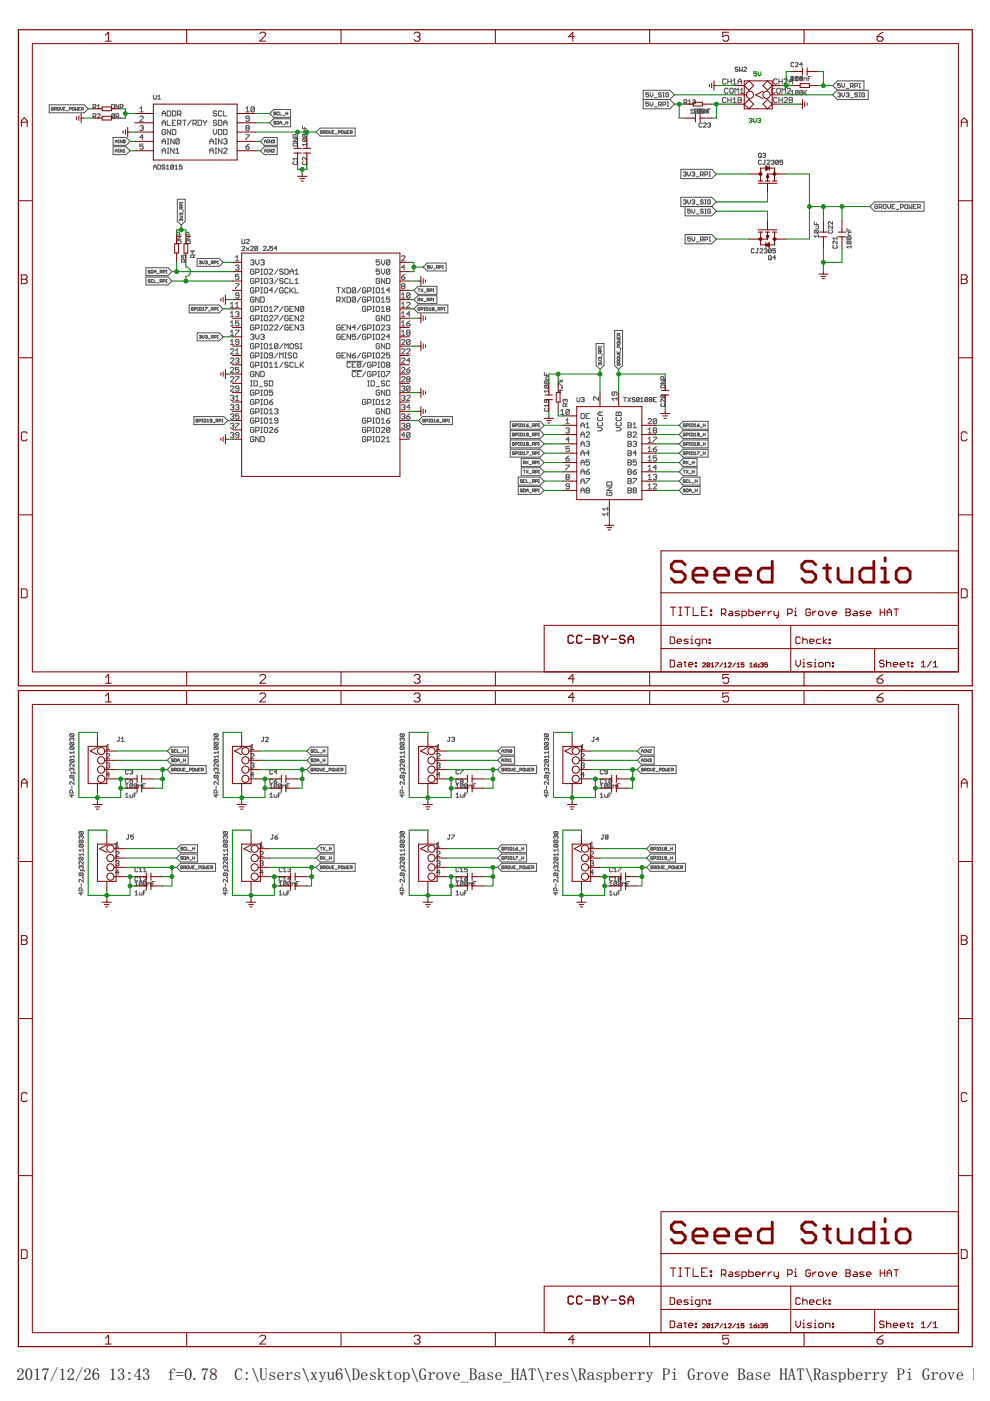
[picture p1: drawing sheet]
<svg xmlns="http://www.w3.org/2000/svg" width="210mm" height="297mm" viewBox="0 0 210 297" stroke-linecap="round" stroke-linejoin="round" font-family="sans-serif">
<defs><g id="words">
<g font-size="3.5">
<text x="3.5" y="292.5">2017/12/26</text>
<text x="23.1" y="292.5">13:43</text>
<text x="35.5" y="292.5">f=0.78</text>
<text x="49.7" y="292.5">C:\Users\xyu6\Desktop\Grove_Base_HAT\res\Raspberry Pi Grove Base HAT\Raspberry Pi Grove Bas</text>
</g>
</g></defs>
<g fill="none" stroke="#505050" stroke-width=".21">
<path d="M136.4 19.1h5.6l1 1-1 1 1 1-1 1h-5.6zM137.5 19.7h-.6v.4l.3-.1 .3 .1-.1 .5-.5-.2M137.8 19.7v.6l.3 .3 .3-.3v-.6M140.2 19.8l-.1-.1-.5 .1 .2 .3 .4 .2-.1 .3-.5-.2M140.5 19.7h.3M140.7 19.7v.9M141.8 19.8l-.2-.1-.4 .1v.6l.1 .2 .5-.2v-.3h-.3M153.9 16.9l-.1-.2h-.4l-.2 .2v.7l.2 .2h.4l.1-.2M154.3 16.7v1.1M154.3 17.3h.7M154.4 18.9l-.2-.2-.6 .2v.7l.2 .2h.4l.2-.2M154.9 18.7l.6 .2v.7l-.2 .2h-.4l-.2-.2v-.7z"/>
<path d="M155 16.7v1.1M155.4 17.8h.7M155.4 17.1l.4-.4v1.1M155.8 19.8v-1.1l.4 .4 .3-.4v1.1M156.5 17.8v-.7l.3-.4 .4 .4v.7M156.5 17.3h.7M156.5 14.4l-.5-.2-.1 .3 .4 .2 .2 .3-.2 .1-.4-.1M156.8 14.2v.9l.3-.3 .3 .3v-.9M156.9 19.8h.7M156.9 19.1l.4-.4v1.1M157.7 14.4l.1-.2 .5 .2-.6 .7h.6M164.3 18.9l-.1-.2h-.4l-.2 .2v.7l.2 .2h.4l.1-.2"/>
<path d="M164.7 18.9l.2-.2 .5 .2v.7l-.2 .2h-.3l-.2-.2zM164.8 16.9l-.2-.2h-.4l-.2 .2v.7l.2 .2h.4l.2-.2M165.1 17.3h.8M165.1 16.7v1.1M165.8 19.8v-1.1l.4 .4 .3-.4v1.1M165.9 16.7v1.1M166.2 16.9l.2-.2h.4l.2 .2v.2l-.8 .7h.8M166.9 18.9l.2-.2 .5 .2v.2l-.7 .7h.7M167.3 17.3h.7M167.7 19.5l.3-.3v.9M167.7 16.5l.3-.3v1.6M167.7 16.8h.5l.1-.1-.1-.5h-.5v.9h.6l-.3-.3"/>
<path d="M168 17.1l-.3-.4-.4 .4v.7M168.3 13.4l-.1-.1-.5 .1v.6l.2 .1 .4-.1M168.6 13.4l.2-.1 .4 .1-.6 .7h.6M168.6 17.1h.6M168.6 17l.2 .1M168.6 16.5l.3-.3v.9M169.2 19.3v.6l-.1 .2-.5-.2M169.2 16.4l-.1-.2-.5 .2v.6M169.2 19.3l-.4-.1-.2 .1v.6M169.2 16.4v.6l-.1 .1M169.2 19.3l-.6 .6M169.2 16.4l-.6 .6"/>
<path d="M169.5 17l.5 .1M170 16.2l-.5 .2v.6M170 16.2l-.5 .5h.6M170 16.2l.1 .2M170 16.2v.9M170.1 19.3v.6l-.1 .2-.5-.2M170.1 19.3l-.1-.1-.5 .1v.6M170.1 16.4v.6l-.1 .1M170.1 19.3l-.6 .6M170.1 16.4l-.6 .6M170.1 13.7h-.6l.5-.4v.8M170.5 17.1v-.6h.4l.1 .2v.4"/>
<path d="M170.5 19.2v.9M170.6 19.6l.4 .5M171 19.2l-.5 .6M171.4 16.7h.3M171.9 16.2h-.5v.9M177.5 19.1l-.9-1 .9-1h5.7v2M177.6 19.8l.4-.1 .2 .1-.2 .3M178.2 17.7h-.6v.4l.3-.1 .3 .1-.2 .5-.4-.2M178.5 17.7v.6l.3 .3 .3-.3v-.6M178.5 19.7v.6l.3 .3 .3-.3v-.6M179.4 19.8l.5-.1 .1 .1-.1 .3M179.4 18.7h.6"/>
<path d="M180.3 18.3h.5l.1-.2-.1-.4h-.5v.9M180.6 18.3l.3 .3M181.2 18.3h.5l.1-.5-.1-.1h-.5v.9M181.8 19.8l-.1-.1-.5 .1 .2 .3 .4 .2-.1 .3-.5-.2M182.1 17.7h.3M182.1 18.6h.3M182.1 19.7h.3M182.3 17.7v.9M182.3 19.7v.9M183.3 19.8l-.1-.1-.5 .1v.6l.2 .2 .4-.2v-.3h-.3M10.4 22.2h7.5l.8 .9-.8 .8h-7.5zM11.3 22.9h-.4l.1 .5 .3-.1v-.2h-.2"/>
<path d="M11.5 23.2h.3l.1-.3-.4-.1v.6M11.7 23.2l.2 .2M12.2 22.9h.4l-.1 .5-.3-.1zM12.8 22.8v.4l.2 .2 .2-.2v-.4M13.4 23.1h.3M13.8 22.8h-.4v.6h.4M14.1 23.5h.4M14.7 23.2l.4-.1-.1-.3h-.3v.6M15.3 22.9h.5l-.1 .5-.4-.1zM16 22.8v.6l.2-.2 .2 .2v-.6M16.6 23.1h.2M17 22.8h-.4v.6h.4"/>
<path d="M17.3 23.2h.3l.1-.3-.4-.1v.6M17.5 23.2l.2 .2M19.7 22.7h.5l.1-.4-.1-.2h-.5v.9M19.7 24.7h.5l.1-.4-.1-.2h-.5v.9M20 22.7l.3 .3M20 24.7l.3 .3M20.6 23h.6M20.6 24.3l.2-.2 .4 .2-.6 .7h.6M20.6 22.4l.3-.3v.9M23.7 22.1h.4l.2 .2v.6l-.2 .1h-.4zM24 31.1h2.7l.9 .9-.9 .8h-2.7zM24 29.1h2.7l.9 .9-.9 .8h-2.7z"/>
<path d="M24.3 24.3l-.2-.2-.4 .2v.5M24.3 24.3v.5l-.2 .2-.4-.2M24.3 24.3l-.6 .5M24.4 30h.4M24.4 32h.4M24.4 30.3v-.4l.2-.2 .2 .2v.4M24.4 32.3v-.4l.2-.3 .2 .3v.4M24.6 24.7h.4l.2-.4-.2-.2h-.4v.9M24.9 24.7l.3 .3M25.1 31.6h.2M25.1 30.3h.2M25.1 29.7h.2"/>
<path d="M25.1 32.3h.2M25.2 22.1v.9l-.6-.9v.9M25.2 29.7v.6M25.2 31.6v.7M25.5 22.7h.4l.2-.4-.2-.2h-.4v.9M25.9 29.7v.6l-.4-.6v.6M25.9 31.6v.7l-.4-.7v.7M26.1 32.3h.4M26.1 31.9l.3-.3v.7M26.5 29.8v.4h-.4M26.5 29.8h-.4v.4M26.5 29.8l-.4 .4"/>
<path d="M29.7 24.8l.1-.2h.4l.2 .2-.7 .9h.7M29.7 23l.3-.4v1.1M29.7 23.7h.7M29.7 26.8l.1-.2h.4l.2 .2-.2 .3M30 27.1h.2M30.2 27.1l.2 .2-.2 .4h-.4l-.1-.2M30.4 30.5h-.7v.6l.3-.2 .4 .2v.4l-.2 .1h-.4l-.1-.1M30.4 29.1h-.7l.5-.5v1.1M32.6 20.2v.7l.1 .1 .4-.1v-.7M32.6 35.9v-.6l.3-.3 .2 .3v.6M32.6 35.4h.5M33.5 35h.4l.2 .1v.6l-.2 .2h-.4z"/>
<path d="M33.5 21h.6M33.5 20.5l.3-.3v.8M34.4 24.6v-.7l.3-.4 .4 .4v.7M34.4 26.6v-.8l.3-.3 .4 .3v.8M34.4 30.5v-.7l.3-.4 .4 .4v.7M34.4 32.5v-.7l.3-.4 .4 .4v.7M34.4 24.1h.7M34.4 26h.7M34.4 30h.7M34.4 32h.7M35 35.1l-.5-.1-.1 .3 .4 .1 .2 .3-.2 .2-.4-.2M35.1 27.6l-.2-.1h-.4l-.1 .1v.8l.1 .2h.4l.2-.2v-.4h-.4"/>
<path d="M35.3 35.9h.6M35.3 35.3l.3-.3v.9M35.5 23.5h.5l.2 .2v.7l-.2 .2h-.5zM35.5 29.4h.3M35.5 25.5v1.1h.7M35.5 30.5h.3M35.5 32.5h.3M35.5 31.4h.3M35.6 29.4v1.1M35.6 31.4v1.1M36.2 27.5v1.1l-.7-1.1v1.1M36.6 23.5h.5l.2 .2v.7l-.2 .2h-.5z"/>
<path d="M36.6 27.5h.5l.2 .1v.8l-.2 .2h-.5zM36.6 26h.3M36.8 35.1v.6l-.2 .2-.4-.2M36.8 35.1l-.5-.1-.1 .1v.6M36.8 35.1l-.6 .6M36.9 29.4v1.1l-.7-1.1v1.1M36.9 31.4v1.1l-.7-1.1v1.1M37.1 35.9h.6M37.1 35.3l.3-.3v.9M37.3 25.5h-.7v1.1h.7M37.3 31.8l.3-.4v1.1M37.3 32.5h.7"/>
<path d="M37.6 24.2h.6l.2-.1v-.4l-.2-.2h-.6v1.1M37.6 26.2h.6l.2-.2v-.3l-.2-.2h-.6v1.1M38 29.6v.7l-.2 .2h-.3l-.2-.2M38 29.6l-.2-.2-.5 .2v.7M38 24.2l.4 .4M38 26.2l.4 .4M38 29.6l-.7 .7M38.6 35h-.6v.4l.5-.1 .1 .4-.1 .2-.5-.2M38.7 25.5h.8M39.1 25.5v1.1M40.6 25.5l-.8 1.1M40.9 26.2h.6l.1-.2-.1-.5h-.6v1.1"/>
<path d="M41.3 26.2l.3 .4M42 25.5h.5l.2 .2v.7l-.2 .2h-.5zM43.1 25.5l.4 .5M43.5 26v.6M43.8 25.5l-.3 .5M44.5 30.5v-.7l.4-.4 .3 .4v.7M44.5 30h.7M44.5 32h.7M44.5 32.5v-.7l.4-.4 .3 .4v.7M45.2 27.5v.7l.4 .4 .4-.4v-.7M45.6 29.4h.4M45.6 30.5h.4"/>
<path d="M45.6 32.5h.4M45.6 31.4h.4M45.8 29.4v1.1M45.8 31.4v1.1M46 23.7l-.2-.2h-.4l-.2 .4 .2 .2h.4l.2 .3-.2 .2h-.4l-.2-.2M46 25.7l-.2-.2h-.4l-.2 .3 .2 .2h.4l.2 .4-.2 .2h-.4l-.2-.2M46.3 25.5h.6l.2 .2v.7l-.2 .2h-.6zM46.3 27.5h.6l.2 .1v.8l-.2 .2h-.6zM47.1 23.7l-.2-.2h-.4l-.2 .2v.7l.2 .2 .6-.2M47.1 29.4v1.1l-.8-1.1v1.1M47.1 31.4v1.1l-.8-1.1v1.1M47.4 29.6l.2-.2h.3l.2 .2-.2 .4"/>
<path d="M47.4 23.5v1.1h.7M47.4 26h.7M47.4 27.5h.5l.2 .1v.8l-.2 .2h-.5zM47.4 31.6l.2-.2 .5 .2v.2l-.7 .7h.7M47.4 26.6v-.8l.4-.3 .3 .3v.8M47.8 30h.1M47.9 30l.2 .2-.2 .3h-.3l-.2-.2M52.1 31.1h.6l.2 .4-.6 .1-.2-.1zM52.1 23.7h.8M52.1 28.6h.8l-.8 1.1M52.1 23l.4-.4v1.1M52.3 27.1l-.2-.1 .2-.4h.4l.2 .2-.2 .3"/>
<path d="M52.3 27.1h.4M52.3 27.1l-.2 .2 .2 .4h.4l.2-.2-.2-.4M52.9 25.2h-.6l-.2-.2 .2-.4h.4l.2 .2v.7l-.2 .2h-.4l-.2-.2M52.9 30.5l-.8 .6M54 22.8v.8l-.2 .1-.6-.1M54 22.8l-.2-.2h-.4l-.2 .2v.8M54 22.8l-.8 .8M56 31.1h2.8v1.7h-2.8l-.8-.8zM56 29.1h2.8v1.7h-2.8l-.8-.8zM56.1 30h.4M56.1 32h.4M56.1 30.3v-.4l.2-.2 .2 .2v.4"/>
<path d="M56.1 32.3v-.4l.2-.3 .2 .3v.4M56.7 31.6h.2M56.7 30.3h.2M56.7 29.7h.2M56.7 32.3h.2M56.8 29.7v.6M56.8 31.6v.7M57.2 24.1l.8-.9h3.6v1.7h-3.6zM57.2 26l.8-.8h3.6v1.7h-3.6zM57.6 29.7v.6l-.5-.6v.6M57.6 31.6v.7l-.5-.7v.7M57.8 29.8l.3-.1v.3"/>
<path d="M57.8 31.7h.4l-.4 .6h.4M58 30h.1M58.1 30v.3l-.3-.1M58.5 25.8l-.4-.1v.2l.4 .3h-.4M58.5 23.9l-.4-.2v.3l.4 .3h-.4M58.7 25.7l.4 .1-.1 .5h-.3zM59.1 23.9h-.4l.1 .5 .3-.1M59.3 23.7v.7h.4M59.3 26.3v-.4l.2-.2 .2 .2v.4M59.3 26h.4M60 26.4h.4M60 24.5h.4"/>
<path d="M60.6 24.1h.4M60.6 26h.4M60.6 23.7v.7M60.6 25.7v.6M61 23.7v.7M61 25.7v.6M62.1 30.5l.2-.2h.6l.1 .2v.4h-.9zM62.1 29.4h.9l-.9 .6h.9M62.3 34.3l-.2 .1 .2 .5h.6l.1-.2-.1-.4M62.7 29.1v-.4l-.4-.2-.2 .2v.4h.9M63 33.4v.6M63 33.7h-.9l.3 .3"/>
<path d="M64.1 26.7v.6h.9M64.3 29.4l-.2 .5 .2 .1h.6M64.3 29.4h.6l.1 .2-.1 .4M64.3 28.5l-.2 .5 .2 .1h.6M64.3 28.5h.6l.1 .2-.1 .4M64.3 34.3l-.2 .1 .2 .5h.6l.1-.2-.1-.4M64.3 29.4l.6 .6M64.3 28.5l.6 .6M64.6 27v.3M65 30.6h-.9l.3 .3M65 30.3v.6M65 33.4v.6l-.6-.6-.3 .1 .2 .5"/>
<path d="M65 27.6h-.4l-.2 .1v.5h.6M67.9 27.2h7.4v1.7h-7.4l-.9-.9zM68.3 27.8h-.4l.1 .5 .3-.1v-.2h-.2M68.6 28.1h.3l.1-.3-.4-.1v.6M68.7 28.1l.3 .2M69.2 27.8h.4l-.1 .5-.3-.1zM69.8 27.7v.4l.2 .2 .2-.2v-.4M70.5 28h.2M70.9 27.7h-.4v.6h.4M71.1 28.4h.4M71.7 28.1h.3l.1-.3-.4-.1v.6M72.4 27.8h.4l-.1 .5-.3-.1z"/>
<path d="M73 27.7v.6l.2-.2 .2 .2v-.6M73.6 28h.3M74 27.7h-.4v.6h.4M74.3 28.1h.3l.1-.3-.4-.1v.6M74.5 28.1l.2 .2M136.4 21.1h5.6M137.5 21.6h-.6v.5l.3-.2 .3 .2-.1 .4-.5-.1M137.8 21.6v.6l.3 .3 .3-.3v-.6M138.7 22.7h.6M138.7 20.7h.6M139.6 22.2h.5l.1-.4-.1-.2h-.5v.9M139.9 22.2l.3 .3"/>
<path d="M140.5 22.2h.5l.1-.4-.1-.2h-.5v.9M140.5 20.6h.3M141.5 21.6h.3M141.5 22.5h.3M141.6 21.6v.9M144.4 35.9h6.5l1 1-1 1h-6.5zM144.9 36.6l.4-.2 .2 .2-.2 .3M145 21.7h.5l.1-.4-.1-.2h-.5v.9M145.2 36.9h.1M145.3 21.7l.3 .3M145.3 36.9l.2 .1-.2 .3-.4-.1M145.8 36.4v.6l.3 .3 .3-.3v-.6"/>
<path d="M145.9 21.4l.3-.3v.9M145.9 22h.6M146.4 23.4l.3-.3v.9M146.7 36.6l.5-.2 .1 .2-.1 .3M146.9 21.3l.4-.2 .1 .2-.1 .3M147 23.4l.3-.3v.9M147 36.9h.2M147.2 36.9l.1 .1-.1 .3-.5-.1M147.2 21.6h.1M147.3 21.6l.1 .1-.1 .3-.4-.1M147.3 23.3l.2-.2 .4 .2v.6l.2 .1h.6l.7-.7M147.6 37.5h.6"/>
<path d="M148.5 23.3l-.7 .7h-1.4M148.5 23.3l-.1-.2-.2 .2v.6M148.5 23.3v.6l-.1 .1-.2-.1M148.5 37h.5l.1-.4-.1-.2h-.5v.9M148.8 26.2l-.1-.1-.5 .1v.6l.2 .2 .4-.2M148.8 37l.3 .3M149.1 26.2l.2-.1 .4 .1-.6 .8h.6M149.4 23.3v.6l-.1 .1-.5-.1v-.6l-.1-.2h-.6l-.8 .8 .2 .1M149.4 23.3l-.4-.2-.8 .8M149.4 37h.5l.1-.4-.1-.2h-.5v.9M149.7 23.6l-.1-.2h-.5v.6M149.7 23.1v.9"/>
<path d="M149.9 23.6l.4 .4M150.1 26.2l.4-.1 .1 .1-.1 .3M150.1 23.6h.2M150.3 23.1l-.6 .6M150.3 26.5h.2M150.3 36.4h.3M150.3 37.3h.3M150.5 26.5l.1 .2-.1 .3-.4-.2M150.5 36.4v.9M150.6 23.1h-.5v.9M153.9 20.8l-.1-.1h-.4l-.2 .1v.8l.2 .2h.4l.1-.2M154.3 20.7v1.1"/>
<path d="M154.3 21.2h.7M155 20.7v1.1M155.4 21l.4-.3v1.1M155.4 21.8h.7M156.5 20.7h.5l.2 .1-.2 .4 .2 .4-.2 .2h-.5zM156.5 21.2h.5M161 32.5l.4 .1v.6l-.1 .2-.5-.2v-.6zM161.1 33.1l.3 .3M161.4 34.1l-.1-.1-.5 .1v.6l.2 .2 .4-.2M161.7 32.6l.5-.1 .1 .1-.1 .3M162 34h.3M162 32.9h.2"/>
<path d="M162.2 34v.7l-.2 .2-.3-.2M162.2 32.9l.1 .2-.1 .3-.5-.2M162.6 34.1l.2-.1 .4 .1-.6 .8h.6M163.5 34.1l.5-.1 .1 .1-.1 .3M163.8 34.4h.2M164 34.4l.1 .2-.1 .3-.5-.2M164.8 20.8l-.2-.1-.6 .1v.8l.2 .2h.4l.2-.2M165 34.1l-.1-.1-.5 .1v.6M165 34.1v.6l-.1 .2-.5-.2M165 34.1l-.6 .6M165.1 21.2h.8M165.1 20.7v1.1"/>
<path d="M165.9 20.7v1.1M165.9 34h-.5v.4l.3-.1 .2 .1-.1 .5-.4-.2M166.2 20.8l.2-.1 .6 .1v.2l-.8 .8h.8M167.3 20.7h.6l.1 .1-.1 .4 .1 .4-.1 .2h-.6zM167.3 21.2h.6M167.7 20.1h.6M176.6 20.1l.9-1h6.6v2h-6.6zM177.9 20.1h.1M178 20.1l.2 .2-.2 .3-.4-.2M179.7 20.1h.2M179.9 20.1l.1 .2-.1 .3-.5-.2M180.3 20.7h.6"/>
<path d="M182.1 20.6h.3M30.9 58.7h4.7l.8 .9-.8 .8h-4.7zM30.9 56.8h4.7l.8 .8-.8 .8h-4.7zM31.8 59.4h-.4l.4 .3-.1 .2-.3-.1M31.8 57.4h-.4l.4 .3-.1 .2-.3-.1M32 57.3l.4 .1v.5h-.4zM32.4 59.4h-.4v.4h.4M32.7 57.9v-.4l.2-.2 .2 .2v.4M32.7 57.6h.4M32.7 59.3v.6h.4M33.3 58h.4M33.3 60h.4"/>
<path d="M34 57.7h.3l.1-.3-.4-.1v.6M34 59.7h.3l.1-.3-.4-.1v.6M34.2 57.7l.2 .2M34.2 59.7l.2 .2M34.6 57.7h.3l.1-.3-.4-.1v.6M34.6 59.7h.3l.1-.3-.4-.1v.6M35.2 59.3h.2M35.2 57.3h.2M35.2 57.9h.2M35.2 59.9h.2M35.3 57.3v.6M35.3 59.3v.6"/>
<path d="M37.5 51.2l.1-.2h.6l.2 .2v.4h-.9zM37.5 50.1h.9l-.9 .6h.9M37.6 42.2h1.7v4.7l-.9 .8-.8-.8zM38.1 49.8v-.4l-.5-.2-.1 .2v.4h.9M38.1 42.8v.3M38.1 45.8h.4l.2 .2-.2 .2h-.4M38.1 42.9h.6M38.4 45.3h-.3l.1 .3M38.4 45.3h.3l-.1 .3M38.4 46.5h.3l-.1 .4M38.4 46.5h-.3l.1 .4M38.4 45.3v.1"/>
<path d="M38.4 46.5v.2M38.5 54.1v.6h.4l-.1-.5 .4-.1 .2 .1-.2 .5M38.5 43.7v-.3l-.3-.1-.1 .4h.6M38.5 44.3v-.3l-.3-.1-.1 .4h.6M38.7 42.8v.3M38.7 43.9l-.2 .2M38.8 44.5v.5M39.1 55.6v-.5l-.5-.1-.1 .1v.5h.9M39.4 55l-.3 .3M39.5 51.2l.1-.2h.6l.1 .2v.4h-.8zM39.5 50.1h.8l-.8 .6h.8M40 49.8v-.4l-.4-.2-.1 .2v.4h.8"/>
<path d="M40.9 53.1v.6l-.5-.5h.9M41 54.6v-.5l-.4-.1-.2 .1v.5h.9M41.3 54l-.3 .3M41.8 54.8h4.7l.8 .8-.8 .9h-4.7zM42.3 55.4l.3-.1v.3M42.5 55.6h.1M42.6 55.6v.3l-.3-.1M42.9 55.3v.4l.2 .2 .2-.2v-.4M43.5 55.4l.3-.1v.3M43.8 55.6h.1M43.8 55.6v.3l-.3-.1M44.2 56h.4"/>
<path d="M44.8 55.7h.3l.1-.3-.4-.1v.6M45 55.7l.2 .2M45.4 55.7l.4-.1v-.3h-.4v.6M46.1 55.3h.2M46.1 55.9h.2M46.2 55.3v.6M49.9 56.4l.6-.2 .2 .2-.2 .3M49.9 54.6l.4-.4v1.1M49.9 55.3h.8M50.3 56.7h.2M50.5 56.7l.2 .2-.2 .4-.6-.2M50.7 58.2h-.8v.5l.4-.2 .4 .2v.4l-.2 .1-.6-.1"/>
<path d="M51.3 52.4l.1-.2 .5 .2-.6 .7h.6M51.3 50.7v.8l.1 .1 .5-.1v-.8M52.2 52.5l.6 .6M52.2 50.9l.1-.2 .5 .2-.6 .7h.6M52.8 52.5l-.6 .6M53.1 52.4l.2-.2 .4 .2-.6 .7h.6M53.1 55.3l.6-.2 .1 .2-.1 .3M53.5 55.6h.2M53.7 55.6l.1 .2-.1 .4h-.4l-.2-.2M53.8 57.2l-.1-.1-.6 .1v.8l.2 .1 .5-.1v-.4h-.3M53.8 59.2l-.1-.2h-.4l-.2 .2v.7l.2 .2 .5-.2v-.3h-.3M54.2 55.1v.7l.4 .4 .3-.4v-.7"/>
<path d="M54.2 57.8h.6l.1-.6-.1-.1h-.6v1M54.2 59.8h.6l.1-.2-.1-.6h-.6v1.1M54.6 52.4v.6l-.1 .1-.5-.1M54.6 52.4l-.4-.2-.2 .2v.6M54.6 52.4l-.6 .6M55.3 55.3l.5-.2 .2 .2-.2 .3M55.3 57.1h.4M55.3 58.1h.4M55.3 59h.4M55.5 57.1v1M55.5 59v1.1M55.7 55.6h.1"/>
<path d="M55.8 52.4l.2-.2 .4 .2-.6 .7h.6M55.8 55.6l.2 .2-.2 .4h-.3l-.2-.2M56 57.2l.2-.1 .5 .1v.8l-.1 .1h-.4l-.2-.1zM56.2 59h.4l.1 .2v.7l-.1 .2h-.4l-.2-.2v-.7zM56.7 53l.2 .1zM57.1 57.2l.2-.1h.4l.1 .1v.2l-.7 .7h.7M57.1 59.2l.2-.2h.4l.1 .2-.1 .4M57.5 59.6h.2M57.7 59.6l.1 .2-.1 .3-.6-.2M57.8 52.2h-.6v.5l.5-.2 .1 .5-.1 .1-.5-.1M58.7 52.7h-.6l.5-.5v.9M58.9 57.1l-.7 1"/>
<path d="M58.9 59l-.7 1.1M60 57.2l-.2-.1-.5 .1 .2 .4h.3l.2 .2-.2 .3-.5-.1M60 59.2l-.2-.2h-.3l-.2 .4 .2 .2h.3l.2 .3-.2 .2-.5-.2M60.4 57.1h.5l.2 .1v.8l-.2 .1h-.5zM61.1 59.2l-.2-.2h-.3l-.2 .2v.7l.2 .2 .5-.2M61.5 59v1.1h.7M61.5 57.6h.7M61.5 58.1v-.7l.3-.3 .4 .3v.7M62.6 58.1h.7M62.6 57.4l.3-.3v1M62.6 59.4l.3-.4v1.1M80.5 55.1h-.7v.5l.3-.1 .4 .1-.2 .6h-.4l-.1-.2"/>
<path d="M80.5 57.1h-.7v.5l.5-.2 .2 .2v.4l-.2 .1-.5-.1M80.5 59.2l-.2-.2h-.4l-.1 .2v.7l.5 .2 .2-.2v-.3h-.4M80.9 55.1v.7l.3 .4 .4-.4v-.7M80.9 57.1v.7l.3 .3 .4-.3v-.7M81.6 59v1.1l-.7-1.1v1.1M81.9 59h.6l.2 .2v.7l-.2 .2h-.6zM82.7 55.3v.7l-.2 .2h-.4l-.2-.2M82.7 57.2v.8l-.2 .1-.6-.1M82.7 55.3l-.2-.2-.6 .2v.7M82.7 57.2l-.2-.1-.6 .1v.8M82.7 55.3l-.8 .7M82.7 57.2l-.8 .8"/>
<path d="M85.1 58.7h.6l.2 .4-.6 .1-.2-.1zM85.1 54.4l.2-.2 .6 .2v.2l-.8 .7h.8M85.9 56.7h-.8l.6-.5v1.1M85.9 58.2l-.8 .5M89.7 56.6l.9-.8h4v1.6h-4zM91 56.3h-.4v.3h.4l-.1 .3-.3-.1M91.2 56.3v.4l.2 .2 .3-.2v-.4M91.9 57h.4M92.5 56.7l.4-.1-.1-.3h-.3v.6M92.7 56.7l.2 .2M93.2 56.7l.4-.1-.1-.3h-.3v.6M93.8 56.3h.2"/>
<path d="M93.8 56.9h.2M93.9 56.3v.6M144.4 41.8h6.5l1 1-1 1h-6.5zM144.9 42.5l.4-.1 .2 .1-.2 .3M145.2 42.8h.1M145.3 43.8v2h5.6l1-1-1-1M145.3 49.7h5.6l1 1-1 1h-5.6zM145.3 42.8l.2 .1-.2 .3-.4-.1M145.8 42.4v.5l.3 .3 .3-.3v-.5M146.4 44.3h-.6v.5l.3-.2 .3 .2-.2 .4-.4-.1M146.4 50.2h-.6v.5l.3-.2 .3 .2-.2 .4-.4-.1M146.7 42.5l.5-.1 .1 .1-.1 .3"/>
<path d="M146.7 44.3v.6l.3 .3 .3-.3v-.6M146.7 50.2v.6l.3 .3 .3-.3v-.6M147 42.8h.2M147.2 42.8l.1 .1-.1 .3-.5-.1M147.6 51.3h.6M147.6 43.4h.6M147.6 45.4h.6M148.5 50.8h.5l.1-.4-.1-.2h-.5v.9M148.8 50.8l.3 .3M149.1 42.5l-.4-.1-.2 .3 .5 .1 .1 .3-.1 .1-.5-.1M149.1 44.5l-.4-.2-.2 .3 .5 .2 .1 .3-.1 .1-.5-.1M149.4 50.8h.5l.1-.4-.1-.2h-.5v.9"/>
<path d="M149.4 44.3h.3M149.4 45.2h.3M149.4 43.2h.3M149.4 42.4h.3M149.6 42.4v.8M149.6 44.3v.9M150.3 50.2h.3M150.3 51.1h.3M150.5 50.2v.9M150.6 42.5l-.1-.1-.4 .1v.6l.1 .1 .4-.1v-.3h-.3M150.6 44.5l-.1-.2-.4 .2v.6l.1 .1 .4-.1v-.3h-.3M159.9 52.9l-.2-.2-.4 .2v.6l.1 .1 .5-.1"/>
<path d="M160.5 52.7h.3M160.7 52.7v.8l-.2 .1-.3-.1M161.1 52.9l.2-.2 .4 .2-.6 .7h.6M162 52.9l.5-.2 .1 .2-.1 .3M162.3 53.2h.2M162.5 53.2l.1 .1-.1 .3-.5-.1M163.1 54.2l.4 .2v.5l-.1 .2-.5-.2v-.5zM163.2 54.8l.3 .3M163.5 52.9l-.4-.2-.2 .2v.6M163.5 52.9v.6l-.1 .1-.5-.1M163.5 52.9l-.6 .6M164.4 52.7h-.5v.5l.2-.2 .3 .2-.1 .4-.4-.1"/>
<path d="M164.4 54.7h-.5l.4-.5v.9M172.7 47v.6h.8M172.8 48.8h.6l.1 .2-.1 .4M172.8 48.8l-.1 .2 .1 .4h.6M172.8 48.8l.6 .6M173 47.9h.5v.5l-.1 .1h-.4M173.1 47.3v.3M173.5 50h-.8l.3 .3M173.5 49.7v.6M175.8 48.8l-.2 .2 .2 .4h.6l.1-.1-.1-.5M176.5 47.9v.6l-.6-.6-.3 .2 .2 .4M176.5 47v.6l-.6-.6-.3 .2 .2 .4"/>
<path d="M176.7 52l-.1 .2 .1 .4h.6l.2-.1-.2-.5M177.5 51.1v.6l-.6-.6-.3 .2 .1 .4M177.5 50.2v.6M177.5 50.5h-.9l.3 .3M179.6 48.4v.6h.8M179.7 50.2h.6l.1 .2-.1 .4M179.7 51.1h.6l.1 .2-.1 .4M179.7 51.1l-.1 .5 .1 .1h.6M179.7 50.2l-.1 .5 .1 .1h.6M179.7 51.1l.6 .6M179.7 50.2l.6 .6M180 48.7v.3"/>
<path d="M180.4 52.3h-.8l.3 .3M180.4 52v.6M180.4 49.3h-.4l-.1 .1v.5h.5M184.4 43.8l1-1h10.5v2h-10.5zM186.1 43.5l-.2-.2-.4 .2v.6l.1 .1 .5-.1v-.3h-.3M186.4 43.9h.4l.2-.4-.2-.2h-.4v.9M186.7 43.9l.3 .3M187.3 43.5l.2-.2 .4 .2v.6l-.2 .1-.4-.1zM188.2 43.3v.6l.3 .3 .3-.3v-.6M189.1 43.8h.3M189.7 43.3h-.6v.9h.6M190 44.4h.6"/>
<path d="M190.9 43.9h.5l.1-.4-.1-.2h-.5v.9M191.8 43.5l.2-.2 .4 .2v.6l-.1 .1-.5-.1zM192.7 43.3v.9l.3-.3 .3 .3v-.9M193.7 43.8h.3M194.2 43.3h-.5v.9h.5M194.6 43.9h.4l.2-.4-.2-.2h-.4v.9M194.9 43.9l.3 .3M40.1 64.7h6.4l.8 .8-.8 .8h-6.4zM41 65.3h-.4v.4l.3 .1 .1-.3h-.2M41.2 65.6h.3l.1-.3-.4-.1v.6M41.8 70.6h4.7l.8 .8-.8 .9h-4.7zM41.8 65.2h.2"/>
<path d="M41.8 65.8h.2M42 65.2v.6M42.3 71.2l.3-.1v.3M42.4 65.2l.3 .1-.1 .5-.3-.1zM42.5 71.4h.1M42.6 71.4v.3l-.3-.1M42.9 65.4l.2-.2v.6M42.9 71.1v.4l.2 .2 .2-.2v-.4M42.9 65.8h.4M43.5 71.2l.3-.1v.3M43.5 65.2h.4l-.4 .6M43.8 71.4h.1"/>
<path d="M43.8 71.4v.3l-.3-.1M44.2 71.8h.4M44.2 65.9h.4M44.8 65.6h.3l.1-.3-.4-.1v.6M44.8 71.5h.3l.1-.3-.4-.1v.6M45 71.5l.2 .2M45 65.6l.2 .2M45.4 65.6l.4-.1v-.3h-.4v.6M45.4 71.5h.4v-.3l-.4-.1v.6M46.1 65.2h.2M46.1 71.7h.2M46.1 71.1h.2"/>
<path d="M46.1 65.8h.2M46.2 65.2v.6M46.2 71.1v.6M48.9 78.1l.1-.2h.4l.2 .2-.7 .9h.7M48.9 76.1l.1-.2h.4l.2 .2v.2l-.7 .7h.7M48.9 70.4l.3-.4v1.1M48.9 64.5l.3-.4v1.1M48.9 66.4l.3-.3v1M48.9 68.4l.3-.4v1.1M48.9 72.3l.3-.3v1.1M48.9 71.1h.7M48.9 74.1l.1-.1 .6 .1v.2l-.7 .7h.7"/>
<path d="M48.9 69.1h.7M48.9 67.1h.7M48.9 73.1h.7M48.9 65.2h.7M49.9 79.9h.8l-.8 1.1M49.9 76.1l.2-.2h.4l.2 .2-.2 .4M49.9 64.5l.4-.4v1.1M49.9 74.3l.4-.3v1M49.9 66.2l.6-.1 .2 .1-.2 .4M49.9 70h.8l-.8 1.1M49.9 60.1h.8l-.8 1.1M49.9 75h.8"/>
<path d="M49.9 65.2h.8M50.3 76.5h.2M50.3 66.6h.2M50.5 76.5l.2 .1-.2 .4-.6-.2M50.5 66.6l.2 .2-.2 .3-.6-.1M50.7 77.9h-.8v.5l.4-.1 .4 .1-.2 .6h-.4l-.2-.2M50.7 72.5h-.6l-.2-.2 .2-.3h.4l.2 .2v.7l-.2 .2h-.4l-.2-.2M50.7 62.7h-.6l-.2-.2 .2-.4h.4l.2 .2v.7l-.2 .2h-.4l-.2-.2M50.7 68h-.8v.6l.6-.2 .2 .5-.2 .2-.6-.2M53.1 71.1l.2-.2h.4l.1 .2-.1 .3M53.5 71.4h.2M53.7 71.4l.1 .2-.1 .4h-.4l-.2-.2"/>
<path d="M53.8 79l-.1-.2h-.4l-.2 .2v.7l.2 .2h.4l.1-.2v-.4h-.3M53.8 63.2l-.1-.2h-.4l-.2 .2v.7l.2 .2h.4l.1-.2v-.4h-.3M53.8 65.1l-.1-.1-.6 .1v.7l.2 .2h.4l.1-.2v-.3h-.3M53.8 77l-.1-.2h-.4l-.2 .2v.7l.2 .2 .5-.2v-.4h-.3M53.8 75l-.1-.2-.6 .2v.7l.2 .2 .5-.2v-.3h-.3M53.8 61.2l-.1-.2h-.4l-.2 .2v.7l.2 .2h.4l.1-.2v-.3h-.3M53.8 67.1l-.1-.2-.6 .2v.7l.2 .2 .5-.2v-.3h-.3M53.8 69.1l-.1-.2h-.4l-.2 .2v.7l.2 .2 .5-.2v-.4h-.3M53.8 73l-.1-.1-.6 .1v.7l.2 .2h.4l.1-.2v-.3h-.3M54.2 77.5h.6l.1-.2-.1-.5h-.6v1.1M54.2 61.7h.6l.1-.1-.1-.6h-.6v1.1M54.2 65.7h.6l.1-.6-.1-.1h-.6v1"/>
<path d="M54.2 67.6h.6l.1-.1v-.4l-.1-.2h-.6v1.1M54.2 69.6h.6l.1-.2-.1-.5h-.6v1.1M54.2 70.9v.7l.4 .4 .3-.4v-.7M54.2 73.6h.6l.1-.6-.1-.1h-.6v1M54.2 75.5h.6l.1-.1v-.4l-.1-.2h-.6v1.1M54.9 63v1.1l-.7-1.1v1.1M54.9 78.8v1.1l-.7-1.1v1.1M55.3 78.8h.5l.2 .2v.7l-.2 .2h-.5zM55.3 76.8h.4M55.3 77.9h.4M55.3 75.9h.4M55.3 63h.5l.2 .2v.7l-.2 .2h-.5z"/>
<path d="M55.3 71.1l.2-.2h.3l.2 .2-.2 .3M55.3 74.8h.4M55.3 73.9h.4M55.3 68.9h.4M55.3 70h.4M55.3 62.1h.4M55.3 66.9h.4M55.3 68h.4M55.3 72.9h.4M55.3 60.1h.4M55.3 61h.4M55.3 65h.4"/>
<path d="M55.3 66h.4M55.5 61v1.1M55.5 65v1M55.5 66.9v1.1M55.5 68.9v1.1M55.5 72.9v1M55.5 74.8v1.1M55.5 76.8v1.1M55.7 71.4h.1M55.8 71.4l.2 .2-.2 .4h-.3l-.2-.2M56 65.1l.2-.1 .5 .1v.7l-.1 .2h-.4l-.2-.2zM56 67.1l.2-.2 .5 .2v.7l-.1 .2h-.4l-.2-.2z"/>
<path d="M56 73l.2-.1 .5 .1v.7l-.1 .2h-.4l-.2-.2zM56 75l.2-.2 .5 .2v.7l-.1 .2h-.4l-.2-.2zM56.2 61h.4l.1 .2v.7l-.1 .2h-.4l-.2-.2v-.7zM56.2 68.9h.4l.1 .2v.7l-.1 .2h-.4l-.2-.2v-.7zM56.2 76.8h.4l.1 .2v.7l-.1 .2h-.4l-.2-.2v-.7zM57.1 67.1l.2-.2h.4l.1 .2v.2l-.7 .7h.7M57.1 69.1l.2-.2h.4l.1 .2v.2l-.7 .7h.7M57.1 77.9h.7M57.1 73.9h.7M57.1 73.2l.4-.3v1M57.1 65.3l.4-.3v1M57.1 77.2l.4-.4v1.1"/>
<path d="M57.1 66h.7M57.8 75.4h-.5l-.2-.2 .2-.4h.4l.1 .2v.7l-.1 .2-.6-.2M57.8 61.6h-.7l.6-.6v1.1M58.2 77.2l.4-.4v1.1M58.2 77.9h.7M58.2 69.1l.2-.2h.3l.2 .2v.2l-.7 .7h.7M58.2 66.9h.7l-.7 1.1M58.2 65h.7l-.7 1M58.9 73v.7l-.2 .2h-.3l-.2-.2M58.9 73l-.2-.1h-.3l-.2 .1v.7M58.9 61l-.7 1.1M58.9 74.8l-.7 1.1"/>
<path d="M58.9 73l-.7 .7M59.3 75.9v-1.1l.3 .4 .4-.4v1.1M60 61.2l-.2-.2h-.3l-.2 .2v.7l.2 .2h.3l.2-.2v-.3h-.4M60 72.9l-.7 1M60 76.8l-.7 1.1M60 65l-.7 1M60 68.9l-.7 1.1M60 66.9l-.7 1.1M60.4 75.9h.3M60.4 74.8h.3M60.4 73.9v-1l.3 .3 .4-.3v1M60.6 74.8v1.1"/>
<path d="M61.1 61.2l-.2-.2h-.3l-.2 .2v.7l.2 .2h.3l.2-.2M61.1 77l-.2-.2h-.3l-.2 .4 .2 .1h.3l.2 .4-.2 .2h-.3l-.2-.2M61.1 69.1l-.2-.2h-.3l-.2 .2v.7l.2 .2 .5-.2v-.4h-.4M61.1 67.1l-.2-.2h-.3l-.2 .2v.7l.2 .2 .5-.2v-.3h-.4M61.1 65.1l-.2-.1h-.3l-.2 .1v.7l.2 .2h.3l.2-.2v-.3h-.4M61.5 73l.2-.1 .5 .1v.7l-.2 .2h-.3l-.2-.2zM61.5 69.4h.3M61.5 67.5h.3M61.5 61v1.1M61.5 65.5h.3M61.7 61.6l.5 .5M61.8 75l-.1-.2-.6 .2 .2 .4h.4l.1 .1-.1 .4-.6-.2"/>
<path d="M62.2 77l-.2-.2h-.3l-.2 .2v.7l.2 .2 .5-.2M62.2 75l.2-.2 .5 .2v.7l-.2 .2h-.3l-.2-.2zM62.2 68.9h-.7v1.1h.7M62.2 66.9h-.7v1.1h.7M62.2 65h-.7v1h.7M62.2 61l-.7 .7M62.6 76.8v1.1h.7M62.6 61v1.1h.7M62.6 60.1h.7M63.3 73l-.6-.1-.1 .3 .1 .2h.4l.2 .3-.2 .2h-.4l-.1-.2M63.3 65v1l-.7-1v1M63.3 66.9v1.1l-.7-1.1v1.1"/>
<path d="M63.3 68.9v1.1l-.7-1.1v1.1M63.6 73.9h.4M63.6 69.1l.2-.2h.4l.2 .2-.2 .3M63.6 67.1l.2-.2 .6 .2v.2l-.8 .7h.8M63.6 72.9h.4M63.6 76.8v1.1M63.8 72.9v1M63.8 77.3l.6 .6M64 69.4h.2M64.2 69.4l.2 .2-.2 .4-.6-.2M64.4 65.1l-.2-.1-.6 .1v.7M64.4 76.8l-.8 .7"/>
<path d="M64.4 65.1v.7l-.2 .2h-.4l-.2-.2M64.4 65.1l-.8 .7M71.4 63.7h.5l.2-.2v-.3l-.2-.2h-.5v1.1M71.4 61h.7M71.8 63.7l.3 .4M71.8 61v1.1M72.1 71.1l-.2-.2h-.3l-.2 .2v.7l.2 .2h.3l.2-.2v-.4h-.3M72.1 75l-.2-.2-.5 .2v.7l.5 .2 .2-.2v-.3h-.3M72.1 69.1l-.2-.2h-.3l-.2 .2v.7l.5 .2 .2-.2v-.4h-.3M72.5 71.4h.4M72.5 75.4h.4M72.5 69.4h.4"/>
<path d="M72.5 63l.7 1.1M72.5 61l.7 1.1M73.2 74.8h-.7v1.1h.7M73.2 70.9h-.7v1.1h.7M73.2 68.9h-.7v1.1h.7M73.2 63l-.7 1.1M73.2 61l-.7 1.1M73.5 76.6h3.3M73.6 61h.5l.2 .2v.7l-.2 .2h-.5zM73.6 63h.5l.2 .2v.7l-.2 .2h-.5zM74.3 77l-.2-.2h-.3l-.2 .2v.7l.2 .2 .5-.2M74.3 68.9v1.1l-.7-1.1v1.1"/>
<path d="M74.3 70.9v1.1l-.7-1.1v1.1M74.3 74.8v1.1l-.7-1.1v1.1M74.6 78.6h2.2M74.7 75.4h.5l.2 .3-.2 .2h-.4l-.1-.2zM74.7 77.3h.3M75.4 79l-.2-.2h-.4l-.1 .2v.7l.1 .2h.4l.2-.2M75.4 61.2l-.2-.2h-.4l-.1 .2v.7M75.4 63.2l-.2-.2h-.4l-.1 .2v.7M75.4 70.9h-.7v.5l.5-.2 .2 .6-.2 .2h-.4l-.1-.2M75.4 76.8h-.7v1.1h.7M75.4 74.8l-.7 .6M75.4 61.2v.7l-.2 .2h-.4l-.1-.2"/>
<path d="M75.4 63.2v.7l-.2 .2h-.4l-.1-.2M75.4 69.4h-.7l.5-.5v1.1M75.4 63.2l-.7 .7M75.4 61.2l-.7 .7M75.8 79.3h.3M76.5 77l-.2-.2h-.4l-.1 .2v.7M76.5 78.8h-.7v1.1h.7M76.5 77v.7l-.2 .2-.5-.2M76.5 77l-.7 .7M76.5 74.8l-.7 1.1M76.5 68.9l-.7 1.1M76.5 70.9l-.7 1.1"/>
<path d="M76.5 63l-.7 1.1M76.5 61l-.7 1.1M77.6 75l-.2-.2h-.4l-.1 .2v.7l.1 .2h.4l.2-.2v-.3h-.4M77.6 78.8l-.7 1.1M77.6 76.8l-.7 1.1M77.6 71.1l-.2-.2h-.4l-.1 .2v.7l.1 .2h.4l.2-.2v-.4h-.4M77.6 61.2l-.2-.2h-.4l-.1 .2v.7l.1 .2h.4l.2-.2v-.3h-.4M77.6 63.2l-.2-.2h-.4l-.1 .2v.7l.1 .2h.4l.2-.2v-.4h-.4M77.6 65.1l-.2-.1h-.4l-.1 .1v.7l.1 .2h.4l.2-.2v-.3h-.4M77.6 69.1l-.2-.2h-.4l-.1 .2v.7l.1 .2h.4l.2-.2v-.4h-.4M77.9 61.7h.6l.2-.1v-.4l-.2-.2h-.6v1.1M77.9 63.7h.6l.2-.2v-.3l-.2-.2h-.6v1.1"/>
<path d="M77.9 65.7h.6l.2-.2v-.4l-.2-.1h-.6v1M77.9 69.6h.6l.2-.2v-.3l-.2-.2h-.6v1.1M77.9 71.6h.6l.2-.2v-.3l-.2-.2h-.6v1.1M77.9 75.5h.6l.2-.1v-.4l-.2-.2h-.6v1.1M78.7 79l-.2-.2h-.4l-.2 .2v.7l.2 .2h.4l.2-.2v-.4h-.4M78.7 77l-.2-.2h-.4l-.2 .2v.7l.6 .2 .2-.2v-.4h-.4M79 79.5h.6l.2-.2-.2-.5h-.6v1.1M79 77.5h.6l.2-.2-.2-.5h-.6v1.1M79 75.9h.4M79 70.9h.4M79 72h.4M79 74.8h.4"/>
<path d="M79 68.9h.4M79 70h.4M79 63h.4M79 64.1h.4M79 62.1h.4M79 61h.4M79 65h.4M79 66h.4M79.2 61v1.1M79.2 63v1.1M79.2 65v1M79.2 68.9v1.1"/>
<path d="M79.2 70.9v1.1M79.2 74.8v1.1M79.8 65.1l.1-.1h.4l.2 .1v.7l-.2 .2h-.4l-.1-.2zM79.8 75l.1-.2h.4l.2 .2v.7l-.2 .2-.5-.2zM79.9 61h.4l.2 .2v.7l-.2 .2h-.4l-.1-.2v-.7zM79.9 63h.4l.2 .2v.7l-.2 .2h-.4l-.1-.2v-.7zM79.9 68.9h.4l.2 .2v.7l-.2 .2-.5-.2v-.7zM79.9 70.9h.4l.2 .2v.7l-.2 .2h-.4l-.1-.2v-.7zM80.1 79.9h.4M80.1 78.8h.4M80.1 76.8h.4M80.1 77.9h.4"/>
<path d="M80.3 76.8v1.1M80.3 78.8v1.1M80.5 67.1l-.2-.2-.5 .2v.7l.5 .2 .2-.2v-.3h-.4M80.5 73l-.2-.1-.5 .1v.7l.1 .2h.4l.2-.5h-.4M80.9 69.1l.1-.2h.4l.2 .2v.2l-.7 .7h.7M80.9 71.1l.1-.2h.4l.2 .2-.7 .9h.7M80.9 75l.1-.2 .6 .2v.2l-.7 .7h.7M80.9 64.1h.7M80.9 62.1h.7M80.9 61.4l.3-.4v1.1M80.9 63.4l.3-.4v1.1M80.9 65.3l.3-.3v1"/>
<path d="M80.9 66h.7M81 78.8h.4l.2 .2v.7l-.2 .2h-.4l-.1-.2v-.7zM81 76.8h.4l.2 .2v.7l-.2 .2h-.4l-.1-.2v-.7zM81.6 66.9v1.1l-.7-1.1v1.1M81.6 72.9v1l-.7-1v1M81.9 78.8h.8l-.8 1.1M81.9 66.9h.6l.2 .2v.7l-.2 .2h-.6zM81.9 69.1l.2-.2h.4l.2 .2-.2 .3M81.9 72.9h.6l.2 .1v.7l-.2 .2h-.6zM82.1 65.5l-.2-.2 .2-.3h.4l.2 .1-.2 .4M82.1 65.5l-.2 .2 .2 .3h.4l.2-.2-.2-.3M82.1 77.3l-.2-.1 .2-.4h.4l.2 .2-.2 .3"/>
<path d="M82.1 77.3l-.2 .2 .2 .4h.4l.2-.2-.2-.4M82.1 77.3h.4M82.1 65.5h.4M82.3 69.4h.2M82.5 69.4l.2 .2-.2 .4-.6-.2M82.7 63h-.8v.5l.4-.1 .4 .1-.2 .6h-.4l-.2-.2M82.7 74.8h-.8v.6l.4-.2 .4 .2v.3l-.2 .2-.6-.2M82.7 71.4h-.8l.6-.5v1.1M82.7 61.6h-.8l.6-.6v1.1M85.1 78.1l.2-.2h.4l.2 .2-.8 .9h.8M85.1 72.2l.2-.2 .6 .2v.1l-.8 .8h.8M85.1 74.1l.2-.1 .6 .1v.2l-.8 .7h.8"/>
<path d="M85.1 76.1l.2-.2h.4l.2 .2v.2l-.8 .7h.8M85.1 71.1h.8M85.1 68.4l.4-.4v1.1M85.1 62.5l.4-.4v1.1M85.1 64.5l.4-.4v1.1M85.1 66.4l.4-.3v1M85.1 70.4l.4-.4v1.1M85.1 69.1h.8M85.1 63.2h.8M85.1 67.1h.8M85.1 65.2h.8M85.3 60.7l-.2-.2 .2-.4h.4l.2 .2-.2 .4"/>
<path d="M85.3 60.7l-.2 .2 .2 .3h.4l.2-.2-.2-.3M85.3 60.7h.4M86.2 74.1l.2-.1h.4l.1 .1v.2l-.7 .7h.7M86.2 78.4h.6l.1 .4-.1 .2h-.4l-.2-.2zM86.2 68.6h.6l.1 .3-.1 .2h-.4l-.2-.2zM86.2 64.3l.2-.2h.4l.1 .2v.2l-.7 .7h.7M86.4 70.5l-.2-.1 .2-.4h.4l.1 .2-.1 .3M86.4 70.5l-.2 .2 .2 .4h.4l.1-.2-.1-.4M86.4 70.5h.4M86.9 72.2l-.7 .7M86.9 77.9l-.7 .5M86.9 62.3l-.1-.2h-.4l-.2 .2v.7"/>
<path d="M86.9 72.2l-.1-.2-.6 .2v.7M86.9 62.3v.7l-.1 .2h-.4l-.2-.2M86.9 72.2v.7l-.1 .2h-.4l-.2-.2M86.9 66.6h-.7l.6-.5v1M86.9 76.5h-.7l.6-.6v1.1M86.9 68l-.7 .6M86.9 62.3l-.7 .7M87.8 61.6l.8-.9h4v1.7h-4zM87.8 63.5l.8-.8h4v1.7h-4zM87.8 65.5l.8-.8h6.4v1.6h-6.4zM88.6 61.2h.4M88.6 63.6h.3l.1-.3-.4-.1v.6"/>
<path d="M88.8 61.2v.6M88.8 63.6l.2 .2M89 65.3h-.4l.1 .5 .3-.1v-.2h-.2M89.3 65.6h.3l.1-.3-.4-.1v.6M89.3 61.2l.4 .6M89.3 63.2l.4 .6M89.7 61.2l-.4 .6M89.7 63.2l-.4 .6M89.9 65.2h.2M89.9 62h.4M89.9 63.9h.4M89.9 65.8h.2"/>
<path d="M90 65.2v.6M90.4 65.2l.3 .1-.1 .5-.3-.1zM90.6 61.7l.4-.1-.2-.4h-.2v.6M90.6 63.6h.2l.2-.3-.4-.1v.6M90.7 61.7l.3 .1M90.7 63.6l.3 .2M91 65.4l.2-.2v.6M91 65.8h.4M91.2 61.7l.4-.1-.1-.4h-.3v.6M91.2 63.6h.3l.1-.3-.4-.1v.6M91.7 65.5h.2M91.7 65.5v-.3l.3 .1-.1 .2"/>
<path d="M91.7 65.5v.3l.3-.1-.1-.2M91.8 61.2h.2M91.8 61.8h.2M91.8 63.2h.2M91.8 63.8h.2M91.9 61.2v.6M91.9 63.2v.6M92.2 65.9h.4M92.9 65.6h.3l.1-.3-.4-.1v.6M93.1 65.6l.2 .2M93.5 65.6h.3l.1-.3-.4-.1v.6M94.1 65.2h.2"/>
<path d="M94.1 65.8h.2M94.3 65.2v.6M115.4 79v.6h.9M115.9 79.3v.3M116.3 79.9h-.4l-.2 .1v.5h.6M126.4 72.8h1.7v4.7l-.9 .8-.8-.8zM126.9 76.4h.4l.2 .2-.2 .2h-.4M126.9 73.4v.2M126.9 73.5h.6M127.2 75.9v.1M127.2 77.1v.1M127.2 75.9h-.3l.1 .3"/>
<path d="M127.2 77.1h-.3l.1 .3M127.2 77.1h.3l-.1 .3M127.2 75.9h.3l-.1 .3M127.3 74.3v-.3l-.3-.1-.1 .4h.6M127.3 74.9v-.3l-.3-.1-.1 .4h.6M127.5 74.5l-.2 .2M127.5 73.4v.2M127.6 75.1v.4M130.3 70.1h1.7v7.4l-.8 .8-.9-.8zM130.9 71.3v.4h.6v-.4M130.9 74.5v.4h.6v-.4M130.9 75.1h.4l.2 .2-.2 .2h-.4"/>
<path d="M130.9 71.9h.6l-.2 .3 .2 .2h-.6M131 72.6h.4l.1 .3-.5 .1zM131 75.8h.4l.1 .3-.5 .1zM131 77v.4h.4l.1-.3-.3-.1v.2M131.2 71.5v.2M131.2 74.7v.2M131.3 71.1l-.1-.4-.3 .1v.3h.6M131.3 73.6v-.3l-.3-.1-.1 .4h.6M131.3 76.8l-.1-.4-.3 .1v.3h.6M131.5 76.4l-.2 .2M131.5 70.7l-.2 .2M131.6 73.9v.4"/>
<path d="M41.1 88.3h6.4l.8 .9-.8 .8h-6.4zM42 89h-.4l.1 .5 .3-.1v-.2h-.2M42.2 89.3h.3l.1-.3-.4-.1v.6M42.8 88.9h.2M42.8 89.5h.2M42.9 88.9v.6M43.2 89h.5l-.1 .5-.4-.1zM43.9 89.5h.4M43.9 89.1l.2-.2v.6M44.9 89.2h-.3v-.3l.3 .1v.4h-.4M45.2 89.6h.4M45.8 89.3h.3l.1-.3-.4-.1v.6"/>
<path d="M46 89.3l.2 .2M46.4 89.3h.3l.1-.3-.4-.1v.6M47.1 88.9h.2M47.1 89.5h.2M47.2 88.9v.6M48.9 82l.1-.1 .6 .1v.2l-.7 .7h.7M48.9 80.1l.1-.2h.4l.2 .2v.1l-.7 .8h.7M48.9 86l.1-.2h.4l.2 .2-.2 .3M48.9 84l.1-.2h.4l.2 .2-.2 .4M48.9 87.9l.1-.1h.4l.2 .1-.2 .4M48.9 89.9l.1-.2h.4l.2 .2-.2 .4M48.9 91.9l.1-.2h.4l.2 .2-.2 .3"/>
<path d="M49.2 92.2h.2M49.2 86.3h.2M49.2 84.4h.2M49.2 88.3h.2M49.2 90.3h.2M49.4 88.3l.2 .2-.2 .4h-.4l-.1-.2M49.4 84.4l.2 .1-.2 .4h-.4l-.1-.2M49.4 86.3l.2 .2-.2 .4h-.4l-.1-.2M49.4 90.3l.2 .2-.2 .3h-.4l-.1-.2M49.4 92.2l.2 .2-.2 .4h-.4l-.1-.2M49.9 84.2l.4-.4v1.1M49.9 86l.2-.2h.4l.2 .2-.2 .3"/>
<path d="M49.9 89.7h.8l-.8 1.1M49.9 84.9h.8M50.3 86.3h.2M50.5 86.3l.2 .2-.2 .4-.6-.2M50.7 82.4h-.6l-.2-.2 .2-.3h.4l.2 .1v.7l-.2 .2h-.4l-.2-.2M50.7 87.8h-.8v.5l.4-.2 .4 .2-.2 .6h-.4l-.2-.2M50.7 92.2h-.6l-.2-.1 .2-.4h.4l.2 .2v.7l-.2 .2-.6-.2M53.1 81.8h.4M53.1 80.8h.4M53.3 80.8v1M53.8 82.9l-.1-.2-.6 .2v.7l.2 .2h.4l.1-.2v-.4h-.3M53.8 80.8h.6l.2 .1v.7l-.2 .2h-.6z"/>
<path d="M53.8 84.9l-.1-.2h-.4l-.2 .2v.7l.2 .2 .5-.2v-.4h-.3M53.8 86.8l-.1-.1h-.4l-.2 .1v.8l.2 .1 .5-.1v-.4h-.3M53.8 88.8l-.1-.2h-.4l-.2 .2v.7l.2 .2h.4l.1-.2v-.3h-.3M53.8 90.8l-.1-.2-.6 .2v.7l.2 .2h.4l.1-.2v-.4h-.3M53.8 92.8l-.1-.2-.6 .2v.7l.2 .2 .5-.2v-.4h-.3M54.2 83.4h.6l.1-.5-.1-.2h-.6v1.1M54.2 85.4h.6l.1-.2-.1-.5h-.6v1.1M54.2 87.4h.6l.1-.2-.1-.5h-.6v1M54.2 89.4h.6l.1-.2-.1-.6h-.6v1.1M54.2 91.3h.6l.1-.5-.1-.2h-.6v1.1M54.9 92.6v1.1l-.7-1.1v1.1M54.9 82h.7"/>
<path d="M55.3 82.7h.4M55.3 92.6h.5l.2 .2v.7l-.2 .2h-.5zM55.3 91.7h.4M55.3 83.8h.4M55.3 86.7h.4M55.3 87.7h.4M55.3 85.8h.4M55.3 84.7h.4M55.3 88.6h.4M55.3 89.7h.4M55.3 90.6h.4M55.5 82.7v1.1"/>
<path d="M55.5 84.7v1.1M55.5 86.7v1M55.5 88.6v1.1M55.5 90.6v1.1M56 82.9l.2-.2 .5 .2v.7l-.1 .2h-.4l-.2-.2zM56 90.8l.2-.2 .5 .2v.7l-.1 .2h-.4l-.2-.2zM56.2 84.7h.4l.1 .2v.7l-.1 .2h-.4l-.2-.2v-.7zM56.2 86.7h.4l.1 .1v.8l-.1 .1h-.4l-.2-.1v-.8zM56.2 88.6h.4l.1 .2v.7l-.1 .2h-.4l-.2-.2v-.7zM56.7 80.9l-.1-.1h-.4l-.2 .1 .2 .4h.4l.1 .2-.1 .3h-.4l-.2-.2M57.1 80.8h.6l.1 .1v.7l-.1 .2h-.6zM57.1 85.2h.6l.1 .4-.1 .2h-.4l-.2-.2z"/>
<path d="M57.1 90.8l.2-.2h.4l.1 .2v.2l-.7 .7h.7M57.1 87l.4-.3v1M57.1 87.7h.7M57.1 89l.4-.4v1.1M57.1 89.7h.7M57.8 82.7h-.7v.5l.4-.1 .3 .1-.1 .6h-.4l-.2-.2M57.8 84.7l-.7 .5M58.2 91.1h.5l.2 .4-.2 .2h-.3zM58.2 86.8l.2-.1h.3l.2 .1-.2 .4M58.6 87.2h.1M58.7 87.2l.2 .2-.2 .3h-.3l-.2-.1M58.9 89.2h-.5l-.2-.2 .2-.4h.3l.2 .2v.7l-.2 .2h-.3l-.2-.2"/>
<path d="M58.9 90.6l-.7 .5M77.6 84.9l-.2-.2h-.4l-.1 .2v.7l.1 .2h.4l.2-.2v-.4h-.4M77.6 88.8l-.2-.2h-.4l-.1 .2v.7l.1 .2h.4l.2-.2v-.3h-.4M77.6 90.8l-.2-.2h-.4l-.1 .2v.7l.1 .2h.4l.2-.2v-.4h-.4M77.6 92.8l-.2-.2h-.4l-.1 .2v.7l.1 .2h.4l.2-.2v-.4h-.4M77.9 81.8h.4M77.9 80.8h.4M77.9 85.4h.6l.2-.2v-.3l-.2-.2h-.6v1.1M77.9 89.4h.6l.2-.2v-.4l-.2-.2h-.6v1.1M77.9 91.3h.6l.2-.2v-.3l-.2-.2h-.6v1.1M77.9 93.3h.6l.2-.2v-.3l-.2-.2h-.6v1.1M78.1 80.8v1"/>
<path d="M78.7 80.8h.5l.2 .1v.7l-.2 .2h-.5zM79 92.6h.4M79 93.7h.4M79 91.7h.4M79 85.8h.4M79 84.7h.4M79 88.6h.4M79 89.7h.4M79 90.6h.4M79.2 84.7v1.1M79.2 88.6v1.1M79.2 90.6v1.1"/>
<path d="M79.2 92.6v1.1M79.8 90.8l.1-.2h.4l.2 .2v.7l-.2 .2h-.4l-.1-.2zM79.8 92.8l.1-.2h.4l.2 .2v.7l-.2 .2-.5-.2zM79.8 82h.7M79.9 84.7h.4l.2 .2v.7l-.2 .2-.5-.2v-.7zM79.9 88.6h.4l.2 .2v.7l-.2 .2h-.4l-.1-.2v-.7zM80.5 82.9l-.2-.2-.5 .2v.7l.1 .2h.4l.2-.6h-.4M80.5 86.8l-.2-.1h-.4l-.1 .1v.8l.5 .1 .2-.1v-.4h-.4M80.9 90.8l.1-.2 .6 .2v.2l-.7 .7h.7M80.9 92.8l.1-.2 .6 .2v.1l-.7 .8h.7M80.9 85.8h.7M80.9 85l.3-.3v1.1"/>
<path d="M80.9 89l.3-.4v1.1M80.9 89.7h.7M81.6 80.9l-.2-.1h-.4l-.1 .1 .1 .4h.4l.2 .2-.2 .3h-.4l-.1-.2M81.6 82.7v1.1l-.7-1.1v1.1M81.6 86.7v1l-.7-1v1M81.9 82.7h.6l.2 .2v.7l-.2 .2h-.6zM81.9 84.9l.2-.2h.4l.2 .2v.1l-.8 .8h.8M81.9 86.7h.6l.2 .1v.8l-.2 .1h-.6zM81.9 89.2h.6l.2 .3-.2 .2h-.4l-.2-.2zM81.9 93.7h.8M81.9 92.9l.4-.3v1.1M82.7 90.8l-.8 .7"/>
<path d="M82.7 80.9l-.2-.1-.6 .1v.7l.2 .2h.4l.2-.2M82.7 90.8v.7l-.2 .2h-.4l-.2-.2M82.7 90.8l-.2-.2-.6 .2v.7M82.7 88.6l-.8 .6M85.1 82l.2-.1h.4l.2 .1-.2 .4M85.1 80.1l.2-.2h.4l.2 .2v.1l-.8 .8h.8M85.1 84l.2-.2h.4l.2 .2-.2 .4M85.1 86l.2-.2h.4l.2 .2-.2 .3M85.1 87.9l.2-.1h.4l.2 .1-.2 .4M85.1 89.9l.2-.2h.4l.2 .2-.2 .4M85.5 82.4h.2M85.5 86.3h.2"/>
<path d="M85.5 84.4h.2M85.5 88.3h.2M85.5 90.3h.2M85.7 82.4l.2 .2-.2 .3h-.4l-.2-.2M85.7 84.4l.2 .1-.2 .4h-.4l-.2-.2M85.7 86.3l.2 .2-.2 .4h-.4l-.2-.2M85.7 88.3l.2 .2-.2 .4h-.4l-.2-.2M85.7 90.3l.2 .2-.2 .3h-.4l-.2-.2M85.9 92.2h-.8l.6-.5v1.1M86.2 88.3h.6l.1 .4-.1 .2h-.4l-.2-.2zM86.2 84l.2-.2h.4l.1 .2v.2l-.7 .7h.7M86.4 80.4l-.2 .2 .2 .4h.4l.1-.2-.1-.4"/>
<path d="M86.4 80.4l-.2-.2 .2-.3h.4l.1 .2-.1 .3M86.4 80.4h.4M86.4 90.3l-.2-.2 .2-.4h.4l.1 .2-.1 .4M86.4 90.3l-.2 .2 .2 .3h.4l.1-.2-.1-.3M86.4 90.3h.4M86.9 86.3h-.7l.6-.5v1.1M86.9 82l-.1-.1-.6 .1v.7M86.9 91.9l-.1-.2-.6 .2v.7M86.9 82v.7l-.1 .2h-.4l-.2-.2M86.9 91.9v.7l-.1 .2-.6-.2M86.9 82l-.7 .7M86.9 87.8l-.7 .5"/>
<path d="M86.9 91.9l-.7 .7M89.6 88.3h6.3v1.7h-6.3l-.8-.8zM90 89h-.4v.4l.3 .1 .1-.3h-.2M90.3 89.3l.4-.1-.1-.3h-.3v.6M90.9 88.9h.2M90.9 89.5h.2M91 88.9v.6M91.3 89h.4l-.1 .5-.3-.1zM91.9 89.5h.5M91.9 89.1l.3-.2v.6M92.6 89.2h.3l.1 .2-.3 .1zM93 88.9l-.4 .3"/>
<path d="M93.2 89.6h.4M93.9 89.3h.3l.1-.3-.4-.1v.6M94.1 89.3l.2 .2M94.5 89.3h.3l.1-.3-.4-.1v.6M95.1 88.9h.2M95.1 89.5h.2M95.2 88.9v.6M108.2 93.3h6.3l.9 .8-.9 .9h-6.3zM108.2 91.3h6.3l.9 .8-.9 .9h-6.3zM108.2 89.3h6.3l.9 .9-.9 .8h-6.3zM108.2 95.2h6.3l.9 .9-.9 .8h-6.3zM109.1 90h-.5l.2 .5 .3-.1v-.2h-.2"/>
<path d="M109.1 91.9h-.5l.2 .5h.3v-.3h-.2M109.1 93.9h-.5l.2 .5 .3-.1v-.2h-.2M109.1 95.9h-.5l.2 .5 .3-.1v-.2h-.2M109.3 94.2h.3l.1-.3-.4-.1v.6M109.3 90.3l.4-.1-.1-.3h-.3v.6M109.3 92.2l.4-.1-.1-.3h-.3v.6M109.3 96.2h.3l.1-.3-.4-.1v.6M109.9 89.9h.2M109.9 91.8h.2M109.9 95.8h.2M109.9 93.8h.2M109.9 94.4h.2"/>
<path d="M109.9 90.5h.2M109.9 96.4h.2M109.9 92.4h.2M110 89.9v.6M110 91.8v.6M110 93.8v.6M110 95.8v.6M110.3 91.9h.4v.5h-.4zM110.3 93.9h.4v.5l-.4-.1zM110.4 89.9l.3 .1v.5l-.4-.1zM110.4 95.8l.3 .1v.5l-.4-.1zM110.5 99.2h4l.9 .8-.9 .9h-4z"/>
<path d="M110.5 97.2h4l.9 .9-.9 .8h-4zM111 90.1l.2-.2v.6M111 98.1h.4l-.1-.4h-.3v.7M111 96l.2-.2v.6M111 99.7h.4M111 92l.2-.2v.6M111 94l.2-.2v.6M111 94.4h.4M111 90.5h.4M111 96.4h.4M111 92.4h.4M111.2 99.7v.6"/>
<path d="M111.2 98.1l.2 .3M111.6 90.2h.3l.1 .2-.3 .1zM111.6 95.8h.4l-.4 .6M111.6 99.7l.4 .6M111.6 97.7l.4 .7M111.7 94.1v-.3l.3 .1-.1 .2M111.7 94.1h.2M111.7 94.1v.3l.3-.1-.1-.2M112 92.1l-.4-.1 .1-.2 .3 .1v.5h-.4M112 99.7l-.4 .6M112 97.7l-.4 .7M112 89.9l-.4 .3"/>
<path d="M112.2 98.5h.4M112.2 94.5h.4M112.2 90.6h.4M112.2 96.5h.4M112.2 92.5h.4M112.9 94.2h.3l.1-.3-.4-.1v.6M112.9 92.2h.3l.1-.3-.4-.1v.6M112.9 98.1h.3l.1-.2-.4-.2v.7M112.9 90.3h.3l.1-.3-.4-.1v.6M112.9 96.2h.3l.1-.3-.4-.1v.6M113.1 98.1l.2 .3M113.1 94.2l.2 .2"/>
<path d="M113.1 90.3l.2 .2M113.1 96.2l.2 .2M113.1 92.2l.2 .2M113.5 90.3h.3l.1-.3-.4-.1v.6M113.5 92.2h.3l.1-.3-.4-.1v.6M113.5 96.2h.3l.1-.3-.4-.1v.6M113.5 98.1h.3l.1-.2-.4-.2v.7M113.5 94.2h.3l.1-.3-.4-.1v.6M114.2 89.9h.2M114.2 91.8h.2M114.2 95.8h.2M114.2 97.7h.2"/>
<path d="M114.2 99.7h.2M114.2 98.4h.2M114.2 93.8h.2M114.2 94.4h.2M114.2 90.5h.2M114.2 96.4h.2M114.2 92.4h.2M114.3 89.9v.6M114.3 91.8v.6M114.3 93.8v.6M114.3 95.8v.6M114.3 97.7v.7"/>
<path d="M114.3 99.7v.6M115.6 80.8h.6l.1 .1-.1 .5M115.6 80.8l-.2 .4 .2 .2h.6M115.6 81.7l-.2 .4 .2 .2h.6M115.6 86.6l-.2 .1 .2 .5h.6l.1-.2-.1-.4M115.6 81.7h.6l.1 .2-.1 .4M115.6 81.7l.6 .6M115.6 80.8l.6 .6M115.9 84.8v.4l-.2 .1-.3-.1 .2-.4h.6l.1 .1-.1 .4M116.3 82.6v.6M116.3 85.7v.6M116.3 82.9h-.9l.3 .3"/>
<path d="M116.3 86h-.9l.3 .3M118.4 81.9v-.6l.9 .6M118.4 80.9h.9M118.7 80.5l.3 .4 .3-.4M118.8 82.6v.6l-.4-.4h.9M118.9 87.1l.4-.3v1.1M118.9 87.9h.7M119.1 82.1l.2 .2zM119.8 84.8l-.1-.1-.3 .1 .1 .5M119.8 84.8l.2-.1 .3 .1-.2 .5M119.8 84.8v.2M120 86.2v-.5l-.5-.1-.1 .1v.5h.9"/>
<path d="M120 89.1l.4-.3v1M120 89.8h.7M120 90.9l.2-.2h.3l.2 .2-.2 .4M120 97.2h.5l.2 .4-.5 .1-.2-.1zM120 98.6h.7l-.7 1.1M120.3 85.6l-.3 .3M120.4 91.3h.1M120.5 91.3l.2 .1-.2 .4h-.3l-.2-.2M120.7 87v.7l-.2 .2h-.3l-.2-.2M120.7 94.7h-.7v.5l.4-.2 .3 .2v.4l-.2 .2h-.3l-.2-.2M120.7 93.2h-.7l.5-.5v1.1M120.7 87l-.2-.2h-.3l-.2 .2v.7"/>
<path d="M120.7 96.6l-.7 .6M120.7 87l-.7 .7M122.3 84.3v.7l.2 .2 .4-.2v-.7M123.2 87.8l.1-.1h.4l.2 .1v.8l-.2 .1h-.4l-.1-.1zM123.2 90.7v-.7l.3-.4 .4 .4v.7M123.2 92.7v-.8l.3-.3 .4 .3v.8M123.2 94.7v-.8l.3-.3 .4 .3v.8M123.2 96.6v-.7l.3-.4 .4 .4v.7M123.2 98.6v-.7l.3-.4 .4 .4v.7M123.2 90.2h.7M123.2 92.1h.7M123.2 94.1h.7"/>
<path d="M123.2 96.1h.7M123.2 98.1h.7M123.3 84.4l.4-.1 .1 .1-.1 .3M123.5 84.7h.2M123.7 84.7l.1 .2-.1 .3-.4-.2M124.2 90l.4-.4v1.1M124.2 90.7h.8M124.2 91.8l.2-.2h.4l.2 .2v.1l-.8 .8h.8M124.2 93.7l.2-.1h.4l.2 .1-.2 .4M124.2 88.2h.4M124.6 94.1h.2M124.8 94.1l.2 .2-.2 .4h-.4l-.2-.2"/>
<path d="M125 97.5h-.8v.6l.4-.2 .4 .2v.3l-.2 .2-.6-.2M125 96.1h-.8l.6-.6v1.1M125 87.7h-.8v1h.8M125 99.5l-.8 .5M126.7 90.6h.7l.4 .4-.4 .4h-.7M126.9 88.5l-.2 .1v.4l.2 .2h.7l.2-.2v-.4l-.2-.1M126.9 89.5l-.2 .2 .2 .6h.7l.2-.2-.2-.6M126.9 84.2v.7l-.7-.7h-.2l-.2 .2v.3l.2 .2M127.2 87.4v.7M127.8 87.4h-.8l-.3 .3 .3 .4h.8M130.3 83.1v.5l-.2 .2-.3-.2v-.3l.1-.2h.8l.1 .2-.1 .5M130.6 87.5l.2-.1 .4 .1 .3-.1 .2 .1v.6h-1.1z"/>
<path d="M130.6 90.6h.7l.4 .4-.4 .4h-.7M130.8 89.5l-.2 .2v.4l.2 .2h.7l.2-.2v-.4l-.2-.2M130.8 88.5l-.2 .1v.4l.2 .2h.7l.2-.2v-.4l-.2-.1M130.8 84.5h-1l.3 .4M130.8 84.2v.7M131.2 87.5v.6M132.2 84.3h.6M132.5 84.3v.9M133.1 84.3l.6 .9M133.1 99.5h.6l.2 .2-.2 .3 .2 .4-.2 .2h-.6zM133.1 97.5h.6l.2 .2-.2 .4 .2 .3-.2 .2h-.6zM133.1 90.2h.6"/>
<path d="M133.1 89.6h.6l.2 .2-.2 .4 .2 .3-.2 .2h-.6zM133.1 92.1h.6M133.1 91.6h.6l.2 .2-.2 .3 .2 .4-.2 .2h-.6zM133.1 94.1h.6M133.1 93.6h.6l.2 .1-.2 .4 .2 .4-.2 .2h-.6zM133.1 96.1h.6M133.1 98.1h.6M133.1 95.5h.6l.2 .2-.2 .4 .2 .3-.2 .2h-.6zM133.7 84.3l-.6 .9M134.2 91.8l.2-.2h.4l.2 .2-.8 .9h.8M134.2 93.7l.2-.1h.4l.2 .1-.2 .4M134.2 90.7h.8"/>
<path d="M134.2 90l.4-.4v1.1M134.6 94.1h.2M134.6 84.4l-.1-.1-.5 .1 .2 .3 .4 .2-.1 .3-.5-.2M134.8 94.1l.2 .2-.2 .4h-.4l-.2-.2M135 97.5h-.8v.6l.4-.2 .4 .2v.3l-.2 .2h-.4l-.2-.2M135 96.1h-.8l.6-.6v1.1M135 99.5l-.8 .5M135.5 84.4l-.1-.1-.5 .1v.6M135.5 84.4v.6l-.1 .2-.5-.2M135.5 84.4l-.6 .6M135.8 85.2h.6M135.8 84.6l.3-.3v.9"/>
<path d="M137.3 84.4l-.1-.1-.5 .1v.6M137.3 84.4v.6l-.1 .2-.5-.2M137.3 84.4l-.6 .6M137.4 88.9l.2-.1h.4l.1 .1v.2l-.7 .7h.7M137.4 91.8h.7M137.4 95.8h.7M137.4 97.7h.7M137.4 91.1l.4-.4v1.1M137.4 93.1l.4-.4v1.1M137.4 95l.4-.3v1.1M137.4 97l.4-.4v1.1M137.4 99l.4-.4v1.1"/>
<path d="M137.4 99.7h.7M137.4 93.8h.7M137.8 84.7l-.2-.1 .2-.3 .4 .1-.1 .3M137.8 84.7h.3M137.8 84.7l-.2 .2 .2 .3 .4-.2-.1-.3M138.5 92.7h.7v.2l-.7 .7v.2M138.5 95.2h.5l.2 .4-.2 .2h-.3l-.2-.2zM138.6 84.7h.3M138.7 91.3l-.2 .1 .2 .4h.3l.2-.2-.2-.3M138.7 91.3l-.2-.2 .2-.4h.3l.2 .2-.2 .4M138.7 91.3h.3M139.1 84.3h-.5v.9h.5"/>
<path d="M139.2 88.9v.8l-.2 .1-.5-.1M139.2 96.6h-.7v.6l.4-.2 .3 .2v.4l-.2 .1-.5-.1M139.2 88.9l-.2-.1h-.3l-.2 .1v.8M139.2 99.2h-.7l.5-.6v1.1M139.2 94.7l-.7 .5M139.2 88.9l-.7 .8M140.1 81.8l.2-.2h.5l.2 .2v.4h-.9zM140.1 80.7h.9l-.9 .6h.9M140.3 85.6l-.2 .1 .2 .5h.5l.2-.2-.2-.4M140.3 83.8h.5l.2 .1-.2 .4M140.3 83.8l-.2 .4 .2 .1h.5M140.3 83.8l.5 .5"/>
<path d="M140.7 80.4v-.4l-.4-.2-.2 .2v.4h.9M141 84.7v.6l-.6-.6-.3 .1 .2 .5M144 96.1l.8-.9h5.3v1.7h-5.3zM144.8 89.3h5.3v1.7h-5.3l-.8-.8zM144.8 93.3h5.3v1.7h-5.3l-.8-.9zM144.8 91.3h5.3v1.7h-5.3l-.8-.9zM144.8 97.2h3v1.7h-3l-.8-.8zM144.8 99.2h3v1.7h-3l-.8-.9zM144.9 98.1h.3l.1-.2-.4-.2v.7M144.9 99.7h.4M145.1 98.1l.2 .3M145.1 99.7v.6"/>
<path d="M145.3 90h-.4l.1 .5 .3-.1v-.2h-.2M145.3 91.9h-.4l.1 .5h.3v-.3h-.2M145.3 93.9h-.4l.1 .5 .3-.1v-.2h-.2M145.3 95.9h-.4l.1 .5 .3-.1v-.2h-.2M145.5 92.2h.3l.1-.3-.4-.1v.6M145.5 90.3h.3l.1-.3-.4-.1v.6M145.5 96.2h.3l.1-.3-.4-.1v.6M145.5 94.2h.3l.1-.3-.4-.1v.6M145.5 99.7l.4 .6M145.5 97.7l.4 .7M145.9 99.7l-.4 .6M145.9 97.7l-.4 .7"/>
<path d="M146.1 89.9h.2M146.1 91.8h.2M146.1 95.8h.2M146.1 98.5h.5M146.1 93.8h.2M146.1 94.4h.2M146.1 90.5h.2M146.1 96.4h.2M146.1 92.4h.2M146.2 89.9v.6M146.2 91.8v.6M146.2 93.8v.6"/>
<path d="M146.2 95.8v.6M146.6 95.9h.4l-.1 .5-.3-.1zM146.6 93.9h.4l-.1 .5-.3-.1zM146.7 89.9l.3 .1-.1 .5-.3-.1zM146.7 91.8l.3 .1-.1 .5h-.3zM146.8 98.1h.4M146.8 97.7v.7M146.8 99.7v.6M147.2 92l.2-.2v.6M147.2 90.1l.2-.2v.6M147.2 94l.2-.2v.6M147.2 96l.2-.2v.6"/>
<path d="M147.2 97.7v.7M147.2 99.7v.6M147.2 94.4h.4M147.2 90.5h.4M147.2 96.4h.4M147.2 92.4h.4M147.8 90.2h.3l.2 .2-.4 .1zM147.8 95.8h.5l-.5 .6M147.9 94.1v-.3l.4 .1-.2 .2M147.9 94.1h.2M147.9 94.1v.3l.4-.1-.2-.2M148.3 92.1h-.4v-.3l.4 .1v.5h-.5"/>
<path d="M148.3 89.9l-.5 .3M148.5 94.5h.4M148.5 90.6h.4M148.5 96.5h.4M148.5 92.5h.4M149.1 90.2h.4M149.1 92.1h.4M149.1 94.1h.4M149.1 96.1h.4M149.1 89.9v.6M149.1 91.8v.6M149.1 93.8v.6"/>
<path d="M149.1 95.8v.6M149.5 89.9v.6M149.5 91.8v.6M149.5 93.8v.6M149.5 95.8v.6M109.9 101.2h4.6l.9 .8-.9 .8h-4.6zM109.9 103.1h4.6l.9 .9-.9 .8h-4.6zM110.7 101.8h-.4l.4 .3v.2l-.4-.1M110.7 103.8h-.4l.4 .3v.2l-.4-.1M111 103.7l.4 .1-.1 .5h-.3zM111.4 101.8h-.4v.4h.4M111.6 104h.4"/>
<path d="M111.6 101.7v.6h.4M111.6 104.3v-.4l.2-.2 .2 .2v.4M112.2 104.4h.4M112.2 102.4h.4M112.2 100.4h.4M112.9 100.1h.3l.1-.3-.4-.1v.6M112.9 102.1h.3l.1-.3-.4-.1v.6M112.9 104.1h.3l.1-.3-.4-.1v.6M113.1 104.1l.2 .2M113.1 102.1l.2 .2M113.1 100.1l.2 .2M113.5 104.1h.3l.1-.3-.4-.1v.6"/>
<path d="M113.5 100.1h.3l.1-.3-.4-.1v.6M113.5 102.1h.3l.1-.3-.4-.1v.6M114.2 103.7h.2M114.2 104.3h.2M114.2 101.7h.2M114.2 102.3h.2M114.2 100.3h.2M114.3 101.7v.6M114.3 103.7v.6M120.2 101.1l-.2-.2 .2-.3h.3l.2 .2-.2 .3M120.2 101.1l-.2 .2 .2 .4h.3l.2-.2-.2-.4M120.2 101.1h.3"/>
<path d="M120.7 103.1h-.5l-.2-.2 .2-.3 .5 .1v.8l-.2 .2h-.3l-.2-.2M123.2 102.6v-.8l.3-.3 .4 .3v.8M123.2 100.6v-.8l.3-.3 .4 .3v.8M123.2 104.5v-.7l.3-.4 .4 .4v.7M123.2 100h.7M123.2 102h.7M123.2 104h.7M124.2 100h.6l.2 .4-.6 .2-.2-.2zM124.2 101.5h.8v.1l-.8 .8v.2M124.4 104l-.2 .2 .2 .3h.4l.2-.2-.2-.3M124.4 104l-.2-.2 .2-.4 .6 .2-.2 .4M124.4 104h.4"/>
<path d="M128.7 102.3l.1-.1h.8l.1 .1v.6h-1zM128.7 103.3h1l-1 .7h1M128.8 104.4l-.1 .1v.4l.1 .2h.8l.1-.6-.1-.1h-.4v.3M128.9 107.9h-1.1l.3 .3M128.9 109h-1.1l.3 .3M128.9 107.5v.7M128.9 108.6v.7M133.1 100h.6M133.1 102h.6M133.1 101.5h.6l.2 .1-.2 .4 .2 .4-.2 .2h-.6zM133.1 104h.6M133.1 103.4h.6l.2 .2-.2 .4 .2 .3-.2 .2h-.6z"/>
<path d="M134.2 100h.6l.2 .4-.6 .2-.2-.2zM134.2 101.5h.8l-.8 1.1M134.4 104l-.2-.2 .2-.4 .6 .2-.2 .4M134.4 104l-.2 .2 .2 .3h.4l.2-.2-.2-.3M134.4 104h.4M137.4 101.7h.7M137.4 103.7h.7M137.4 102.9l.4-.3v1.1M137.4 100.9l.4-.3v1.1M138.5 100.8l.2-.2h.3l.2 .2-.2 .3M138.5 102.7l.2-.1 .5 .1v.2l-.7 .8h.7M138.9 101.1h.1"/>
<path d="M139 101.1l.2 .2-.2 .4h-.3l-.2-.2M144 104l.8-.9h3.6v1.7h-3.6zM144.8 101.2h3.6v1.6h-3.6l-.8-.8zM145.3 103.8h-.4l.4 .3-.1 .2-.3-.1M145.3 101.8h-.4l.4 .3-.1 .2-.3-.1M145.5 103.7l.4 .1-.1 .5h-.3zM145.9 101.8h-.4v.4h.4M146.1 104h.5M146.1 101.7v.6h.5M146.1 104.3v-.4l.2-.2 .3 .2v.4M146.1 100.4h.5M146.8 100h.4"/>
<path d="M146.8 104.4h.4M146.8 102.4h.4M147.4 102h.4M147.4 104h.4M147.4 101.7v.6M147.4 103.7v.6M147.8 101.7v.6M147.8 103.7v.6M14.9 155.6l-.1 .4 .1 .2h.6M14.9 157.4l-.1 .4 .1 .2h.6M14.9 158.3l-.1 .4 .1 .2h.6M14.9 155.6h.6l.2 .1-.2 .5"/>
<path d="M14.9 157.4h.6l.2 .1-.2 .5M14.9 158.3h.6l.2 .2-.2 .4M14.9 158.3l.6 .6M14.9 157.4l.6 .6M14.9 155.6l.6 .6M15.2 156.6v.2M15.2 156.6l-.1-.1-.3 .1 .1 .5M15.2 156.6l.2-.1 .3 .1-.2 .5M15.7 159.2v.6M15.7 159.5h-.9l.3 .3M22.5 160l.2-.2h.4l.2 .2v.1l-.8 .8h.8M22.5 158.9h.8"/>
<path d="M22.5 158.2l.4-.4v1.1M25.1 156.3h.3M25.3 156.3v.8l-.2 .1-.3-.1M25.7 157.2h.6M25.7 156.6l.3-.3v.9M36.3 158.4h3.6v1.7h-3.6l-.8-.9zM36.7 159h-.4l.1 .2 .3 .1v.2l-.4-.1M37.4 159h-.4l.1 .5 .3-.1M37.6 158.9v.6h.4M38.2 159.6h.5M38.9 158.9v.6M38.9 159.2h.4"/>
<path d="M39.3 158.9v.6M45.5 158.3l-.1 .4 .1 .2h.6M45.5 158.3h.6l.2 .2-.2 .4M45.5 157.4l-.1 .4 .1 .2h.6M45.5 157.4h.6l.2 .1-.2 .5M45.5 155.6l-.1 .4 .1 .2h.6M45.5 155.6h.6l.2 .1-.2 .5M45.5 158.3l.6 .6M45.5 157.4l.6 .6M45.5 155.6l.6 .6M45.8 156.6l-.1-.1-.3 .1 .1 .5M45.8 156.6l.2-.1 .3 .1-.2 .5"/>
<path d="M45.8 156.6v.2M46.3 159.5h-.9l.3 .3M46.3 159.2v.6M53.1 158.9h.7M53.1 160l.2-.2h.4l.1 .2v.1l-.7 .8h.7M53.1 158.2l.4-.4v1.1M55.7 156.3h.3M55.9 156.3v.8l-.2 .1-.3-.1M56.3 156.5l.2-.2 .4 .2-.6 .7h.6M65.9 158.4h3.6v1.7h-3.6l-.8-.9zM66.4 159h-.5l.1 .2 .4 .1-.1 .2-.4-.1M67 159h-.4l.1 .5 .3-.1"/>
<path d="M67.2 158.9v.6h.4M67.9 159.6h.4M68.5 158.9v.6M68.5 159.2h.4M68.9 158.9v.6M85 158.3l-.2 .2 .2 .4h.6M85 158.3h.6l.1 .2-.1 .4M85 157.4l-.2 .1 .2 .5h.6M85 157.4h.6l.1 .1-.1 .5M85 155.6l-.2 .4 .2 .2h.6M85 155.6h.6l.1 .1-.1 .5M85 158.3l.6 .6"/>
<path d="M85 157.4l.6 .6M85 155.6l.6 .6M85.3 156.6l-.2-.1-.3 .1 .2 .5M85.3 156.6l.1-.1 .3 .1-.1 .5M85.3 156.6v.2M85.7 159.5h-.9l.3 .3M85.7 159.2v.6M92.6 158.9h.7M92.6 160l.2-.2h.3l.2 .2v.1l-.7 .8h.7M92.6 158.2l.3-.4v1.1M95.2 156.3h.3M95.3 156.3v.8l-.1 .1-.3-.1"/>
<path d="M95.8 156.5l.4-.2 .2 .2-.2 .3M96.1 156.8h.1M96.2 156.8l.2 .1-.2 .3-.4-.1M105.5 159.2l.9-.8h2.7v1.7h-2.7zM106.4 159.5v-.4l.2-.2 .2 .2v.4M106.4 159.2h.4M107 158.9h.2M107 159.5h.2M107.1 158.9v.6M107.9 158.9v.6l-.4-.6v.6M108.5 159l-.3-.1-.1 .5M108.5 159v.4h-.4"/>
<path d="M108.5 159l-.4 .4M115.6 158.3l-.2 .4 .2 .2h.6M115.6 158.3h.6l.1 .2-.1 .4M115.6 157.4l-.2 .4 .2 .2h.6M115.6 157.4h.6l.1 .1-.1 .5M115.6 155.6l-.2 .4 .2 .2h.6M115.6 155.6h.6l.1 .1-.1 .5M115.6 158.3l.6 .6M115.6 157.4l.6 .6M115.6 155.6l.6 .6M115.9 156.6l-.2-.1-.3 .1 .2 .5M115.9 156.6l.1-.1 .3 .1-.1 .5"/>
<path d="M115.9 156.6v.2M116.3 159.5h-.9l.3 .3M116.3 159.2v.6M123.2 158.9h.7M123.2 158.2l.3-.4v1.1M123.2 160l.1-.2h.4l.2 .2v.1l-.7 .8h.7M125.8 156.3h.2M125.9 156.3v.8l-.1 .1-.3-.1M127 156.8h-.6l.4-.5v.9M136 158.4h2.7v1.7h-2.7l-.9-.9zM136 159.5v-.4l.2-.2 .2 .2v.4M136 159.2h.4"/>
<path d="M136.6 158.9h.2M136.6 159.5h.2M136.7 158.9v.6M137.5 158.9v.6l-.4-.6v.6M137.7 159h.4l-.4 .5h.4M14.9 161l-.1 .5 .1 .1h.6M14.9 164.4l-.1 .4 .1 .2h.6M14.9 161h.6l.2 .2-.2 .4M14.9 164.4h.6l.2 .1-.2 .5M14.9 164.4l.6 .6M14.9 161l.6 .6M15.1 163.7l.1 .2z"/>
<path d="M15.2 168.4v.6l-.4-.4h.9M15.2 163v.2M15.2 166.6v.6M15.2 163l-.1-.1-.3 .1 .1 .4M15.2 163l.2-.1 .3 .1-.2 .4M15.4 168.1v-.4l-.5-.2-.1 .2v.4h.9M15.5 163.7l.2 .2zM15.5 165.3l.2 .1zM15.7 161.9v.6l-.6-.6-.3 .2 .1 .4M15.7 165.7v.6l-.6-.6-.3 .2 .1 .4M15.7 160.1v.6M15.7 163.7l.3 .3"/>
<path d="M15.7 160.4h-.9l.3 .3M16.9 176.3l-.1 .1 .1 .5h.6M16.9 178.1l-.1 .5 .1 .1h.6M16.9 179l-.1 .2 .1 .4h.6M16.9 176.3h.6l.2 .1-.2 .5M16.9 178.1h.6l.2 .2-.2 .4M16.9 179h.6l.2 .2-.2 .4M16.9 179l.6 .6M16.9 178.1l.6 .6M16.9 176.3l.6 .6M17.2 177.4v.1M17.2 177.4l-.1-.2-.3 .2 .1 .4"/>
<path d="M17.2 177.4l.2-.2 .3 .2-.2 .4M17.7 179.9v.6M22.5 161.9l.2-.1h.4l.2 .1-.2 .4M22.9 162.3h.2M23.1 162.3l.2 .2-.2 .4h-.4l-.2-.2M23.3 164.3h-.8l.6-.6v1.1M24.5 179.6h.7M24.5 178.9l.4-.4v1.1M26.6 166.5l.3-.3v.9M26.6 168.4l.3-.3v.9M26.6 167.1h.6M26.6 169h.6"/>
<path d="M27.1 177h.3M27.2 165.4l-.1-.2-.5 .2v.5l.2 .2 .4-.2M27.2 163.4l-.1-.2-.5 .2v.6l.2 .1 .4-.1M27.2 177v.8l-.1 .1-.3-.1M27.5 168.4v.5l.2 .1h.4v-.6M27.5 163.4l.5-.2 .1 .2-.1 .3M27.8 163.7h.2M28 163.7l.1 .1-.1 .3-.5-.1M28.1 166.3v.6l-.1 .2-.5-.2M28.1 165.2h-.6v.5l.3-.2 .3 .2-.1 .4-.5-.2M28.1 166.3l-.1-.1-.5 .1v.6M28.1 166.3l-.6 .6"/>
<path d="M28.3 177h-.6v.5l.3-.2 .3 .2-.1 .4-.5-.1M28.4 168.6h.3M29 168.1h-.6v.9M29 166.3v.6l-.1 .2-.5-.2M29 166.3l-.1-.1-.5 .1v.6M29 166.3l-.6 .6M29.4 167.1v-.6h.4l.2 .1v.5M30.3 166.6h.3M30.9 166.2h-.6v.9M36.3 162.3h7.4v1.7h-7.4l-.8-.8zM36.3 160.4h3.6v1.6h-3.6l-.8-.8zM36.7 161h-.4l.4 .3v.2l-.4-.1"/>
<path d="M36.7 163h-.4l.1 .5 .3-.1v-.2h-.1M37 160.9l.4 .1-.1 .5h-.3zM37 163.3h.3l.1-.3-.4-.1v.6M37.2 163.3l.2 .2M37.4 179.9l.9-.8h3.6v1.7h-3.6zM37.6 161.5v-.4l.2-.2 .2 .2v.4M37.6 163h.4l-.1 .5-.3-.1zM37.6 161.2h.4M38.2 161.6h.5M38.2 162.9v.4l.3 .2 .2-.2v-.4M38.7 179.7l-.3-.1-.1 .3h.3l.1 .2h-.4M38.9 163.2h.2"/>
<path d="M38.9 160.9v.6M38.9 161.2h.4M39.3 162.9h-.4v.6h.4M39.3 160.9v.6M39.4 179.7h-.5l.2 .6 .3-.2M39.5 163.6h.4M39.6 179.6v.7h.4M40.2 163.3h.3l.1-.3-.4-.1v.6M40.8 163h.4l-.1 .5-.3-.1zM40.9 179.6v.7M40.9 179.9h.4M41.3 179.6v.7"/>
<path d="M41.4 162.9v.6l.2-.2 .2 .2v-.6M42.1 163.2h.2M42.5 162.9h-.4v.6h.4M42.7 163.3h.3l.1-.3-.4-.1v.6M42.9 163.3l.2 .2M45.5 164.4l-.1 .4 .1 .2h.6M45.5 164.4h.6l.2 .1-.2 .5M45.5 161l-.1 .5 .1 .1h.6M45.5 161h.6l.2 .2-.2 .4M45.5 164.4l.6 .6M45.5 161l.6 .6M45.7 163.7l.1 .2z"/>
<path d="M45.8 168.4v.6l-.4-.4h.9M45.8 163l-.1-.1-.3 .1 .1 .4M45.8 163l.2-.1 .3 .1-.2 .4M45.8 163v.2M45.8 166.6v.6M46 168.1v-.4l-.5-.2-.1 .2v.4h.9M46.1 165.3l.2 .1zM46.1 163.7l.2 .2zM46.3 165.7v.6l-.6-.6-.3 .2 .1 .4M46.3 161.9v.6l-.6-.6-.3 .2 .1 .4M46.3 160.4h-.9l.3 .3M46.3 160.1v.6"/>
<path d="M46.3 163.7l.3 .3M47.5 179l-.2 .5 .2 .1h.6M47.5 179h.6l.1 .2-.1 .4M47.5 178.1l-.2 .5 .2 .1h.6M47.5 178.1h.6l.1 .2-.1 .4M47.5 176.3l-.2 .4 .2 .2h.6M47.5 176.3h.6l.1 .1-.1 .5M47.5 179l.6 .6M47.5 178.1l.6 .6M47.5 176.3l.6 .6M47.8 177.4l-.2-.2-.3 .2 .2 .4M47.8 177.4l.1-.2 .3 .2-.1 .4"/>
<path d="M47.8 177.4v.1M48.2 179.9v.6M53.1 161.9l.2-.1h.4l.1 .1-.1 .4M53.5 162.3h.2M53.7 162.3l.1 .2-.1 .4h-.4l-.2-.2M53.8 164.3h-.7l.6-.6v1.1M55.1 179.6h.7M55.1 178.9l.4-.4v1.1M57.2 167.1h.6M57.2 169h.6M57.2 166.5l.3-.3v.9M57.2 168.4l.3-.3v.9"/>
<path d="M57.7 177h.3M57.8 163.4l-.1-.2-.5 .2v.6l.2 .1 .4-.1M57.8 165.4l-.1-.2-.5 .2v.5l.2 .2 .4-.2M57.8 177v.8l-.1 .1-.3-.1M58.1 168.4v.5l.2 .1h.4v-.6M58.1 165.7h.5l.1 .2-.4 .2zM58.3 177.5h.4l.2 .3-.5 .1zM58.7 163.7h-.6l.5-.5v.9M58.7 166.3v.6l-.1 .2-.5-.2M58.7 166.3l-.1-.1-.5 .1v.6M58.7 166.3l-.6 .6M58.7 165.2l-.6 .5"/>
<path d="M58.9 177l-.6 .5M59 168.6h.3M59.6 168.1h-.6v.9M59.6 166.3v.6l-.1 .2-.5-.2M59.6 166.3l-.1-.1-.5 .1v.6M59.6 166.3l-.6 .6M59.9 167.1v-.6h.5l.1 .1v.5M60.9 166.6h.3M61.4 166.2h-.5v.9M65.1 161.2l.8-.8h3.6v1.6h-3.6zM65.9 162.3h7.4v1.7h-7.4l-.8-.8zM66.4 161l-.4-.1-.1 .2 .5 .3h-.5"/>
<path d="M66.4 163h-.5l.1 .5 .4-.1v-.2h-.3M66.6 163.3h.3l.1-.3-.4-.1v.6M66.6 160.9l.4 .1-.1 .5h-.3zM66.8 163.3l.2 .2M67 179.9l.9-.8h2.9v1.7h-2.9zM67.2 163h.4l-.1 .5-.3-.1zM67.2 161.5v-.4l.2-.2 .2 .2v.4M67.2 161.2h.4M67.9 161.6h.4M67.9 162.9v.4l.2 .2 .2-.2v-.4M67.9 179.6h.4M68.1 179.6v.7"/>
<path d="M68.5 163.2h.2M68.5 160.9v.6M68.5 161.2h.4M68.6 179.6l.4 .7M68.9 162.9h-.4v.6h.4M68.9 160.9v.6M69 179.6l-.4 .7M69.1 163.6h.4M69.8 163.3h.3l.1-.3-.4-.1v.6M69.8 179.6v.7M69.8 179.9h.4M70.2 179.6v.7"/>
<path d="M70.4 163h.4l-.1 .5-.3-.1zM71 162.9v.6l.2-.2 .2 .2v-.6M71.7 163.2h.2M72.1 162.9h-.4v.6h.4M72.3 163.3h.3l.1-.3-.4-.1v.6M72.5 163.3l.2 .2M85 164.4l-.2 .1 .2 .5h.6M85 164.4h.6l.1 .1-.1 .5M85 161l-.2 .2 .2 .4h.6M85 161h.6l.1 .2-.1 .4M85 176.3l-.2 .1 .2 .5h.6M85 178.1l-.2 .5 .2 .1h.6"/>
<path d="M85 179l-.2 .2 .2 .4h.6M85 176.3h.6l.1 .1-.1 .5M85 178.1h.6l.1 .2-.1 .4M85 179h.6l.1 .2-.1 .4M85 164.4l.6 .6M85 161l.6 .6M85 179l.6 .6M85 178.1l.6 .6M85 176.3l.6 .6M85.1 163.7l.2 .2zM85.3 168.4v.6l-.5-.4h.9M85.3 163l-.2-.1-.3 .1 .2 .4"/>
<path d="M85.3 163l.1-.1 .3 .1-.1 .4M85.3 163v.2M85.3 166.6v.6M85.3 177.4v.1M85.3 177.4l-.2-.2-.3 .2 .2 .4M85.3 177.4l.1-.2 .3 .2-.1 .4M85.4 168.1v-.4l-.4-.2-.2 .2v.4h.9M85.6 165.3l.1 .1zM85.6 163.7l.1 .2zM85.7 165.7v.6l-.6-.6-.3 .2 .2 .4M85.7 161.9v.6l-.6-.6-.3 .2 .2 .4M85.7 160.4h-.9l.3 .3"/>
<path d="M85.7 160.1v.6M85.7 179.9v.6M85.7 163.7l.3 .3M92.6 179.6h.7M92.6 178.9l.3-.4v1.1M92.6 161.9l.2-.1h.3l.2 .1-.2 .4M92.9 162.3h.2M93.1 162.3l.2 .2-.2 .4h-.3l-.2-.2M93.3 164.3h-.7l.5-.6v1.1M95.2 177h.3M95.3 177v.8l-.1 .1-.3-.1M95.8 177h.6l-.6 .9"/>
<path d="M96.7 167.1h.6M96.7 169h.6M96.7 166.5l.3-.3v.9M96.7 168.4l.3-.3v.9M97.3 163.4l-.2-.2-.4 .2v.6l.1 .1 .5-.1M97.3 165.4l-.2-.2-.4 .2v.5l.1 .2 .5-.2M97.6 168.4v.5l.1 .1h.5v-.6M97.6 163.2h.6l-.6 .9M97.7 165.7l-.1-.2 .1-.3 .5 .2-.2 .3M97.7 165.7l-.1 .1 .1 .3 .5-.2-.2-.2M97.7 165.7h.3M98.2 166.3v.6l-.2 .2-.4-.2"/>
<path d="M98.2 166.3l-.2-.1-.4 .1v.6M98.2 166.3l-.6 .6M98.5 168.6h.3M99.1 168.1h-.6v.9M99.1 166.3v.6l-.1 .2-.5-.2M99.1 166.3l-.1-.1-.5 .1v.6M99.1 166.3l-.6 .6M99.4 167.1v-.6h.5l.1 .1v.5M100.3 166.6h.3M100.9 166.2h-.6v.9M105.5 161.2l.9-.8h2.7v1.6h-2.7zM105.5 179.9l.9-.8h5.3v1.7h-5.3z"/>
<path d="M106.4 162.3h7.4v1.7h-7.4l-.9-.8zM106.4 161.5v-.4l.2-.2 .2 .2v.4M106.4 161.2h.4M106.8 179.7h-.4l.1 .6 .3-.2v-.2h-.2M106.8 163h-.4l.1 .5 .3-.1v-.2h-.2M107 160.9h.2M107 163.3h.3l.1-.3-.4-.1v.6M107 161.5h.2M107.1 160.9v.6M107.2 163.3l.2 .2M107.7 179.6h.2M107.8 162.9l.3 .1-.1 .5-.3-.1z"/>
<path d="M107.8 179.6v.7M107.9 160.9v.6l-.4-.6v.6M108.1 161.1l.2-.2v.6M108.1 161.5h.4M108.2 179.6l.3 .1-.1 .6-.3-.2zM108.3 162.9v.4l.2 .2 .2-.2v-.4M108.7 179.9l.2-.3v.7M108.9 163.2h.2M109.3 162.9h-.4v.6h.4M109.4 179.9h.3l.1 .2-.3 .2zM109.6 163.6h.4M109.8 179.6l-.4 .3"/>
<path d="M110.2 163.3h.3l.1-.3-.4-.1v.6M110.6 179.6v.7M110.6 179.9h.4M110.8 163h.5l-.2 .5-.3-.1zM111 179.6v.7M111.5 162.9v.6l.2-.2 .2 .2v-.6M112.1 163.2h.2M112.5 162.9h-.4v.6h.4M112.8 163.3h.3l.1-.3-.4-.1v.6M113 163.3l.2 .2M115.6 164.4l-.2 .4 .2 .2h.6M115.6 164.4h.6l.1 .1-.1 .5"/>
<path d="M115.6 161l-.2 .5 .2 .1h.6M115.6 161h.6l.1 .2-.1 .4M115.6 164.4l.6 .6M115.6 161l.6 .6M115.7 163.7l.2 .2zM115.9 168.4v.6l-.5-.4h.9M115.9 163l-.2-.1-.3 .1 .2 .4M115.9 163l.1-.1 .3 .1-.1 .4M115.9 163v.2M115.9 166.6v.6M116 168.1v-.4l-.4-.2-.2 .2v.4h.9M116.2 165.3l.1 .1z"/>
<path d="M116.2 163.7l.1 .2zM116.3 165.7v.6l-.6-.6-.3 .2 .2 .4M116.3 161.9v.6l-.6-.6-.3 .2 .2 .4M116.3 160.4h-.9l.3 .3M116.3 160.1v.6M116.3 163.7l.3 .3M117.6 179l-.2 .5 .2 .1h.6M117.6 179h.6l.1 .2-.1 .4M117.6 178.1l-.2 .5 .2 .1h.6M117.6 178.1h.6l.1 .2-.1 .4M117.6 176.3l-.2 .4 .2 .2h.6M117.6 176.3h.6l.1 .1-.1 .5"/>
<path d="M117.6 179l.6 .6M117.6 178.1l.6 .6M117.6 176.3l.6 .6M117.9 177.4l-.2-.2-.3 .2 .2 .4M117.9 177.4l.1-.2 .3 .2-.1 .4M117.9 177.4v.1M118.3 179.9v.6M123.2 161.9l.1-.1h.4l.2 .1-.2 .4M123.5 162.3h.2M123.7 162.3l.2 .2-.2 .4h-.4l-.1-.2M123.9 164.3h-.7l.5-.6v1.1M125.1 179.6h.8"/>
<path d="M125.1 178.9l.4-.4v1.1M127.3 167.1h.6M127.3 169h.6M127.3 166.5l.3-.3v.9M127.3 168.4l.3-.3v.9M127.7 177h.3M127.9 165.4l-.2-.2-.4 .2v.5l.1 .2 .5-.2M127.9 163.4l-.2-.2-.4 .2v.6l.1 .1 .5-.1M127.9 177v.8l-.2 .1-.3-.1M128.2 168.4v.5l.1 .1h.5v-.6M128.2 166.1h.6M128.2 165.5l.3-.3v.9"/>
<path d="M128.5 177.5l-.2 .1 .2 .3 .4-.1-.1-.3M128.5 177.5l-.2-.2 .2-.3 .4 .2-.1 .3M128.5 177.5h.3M128.8 166.3v.6l-.2 .2-.4-.2M128.8 166.3l-.2-.1-.4 .1v.6M128.8 163.7h-.5l-.1-.2 .1-.3 .5 .2v.6l-.2 .1-.4-.1M128.8 166.3l-.6 .6M129.1 168.6h.3M129.7 168.1h-.6v.9M129.7 166.3v.6l-.2 .2-.4-.2M129.7 166.3l-.2-.1-.4 .1v.6M129.7 165.4l-.5-.2-.1 .2v.5"/>
<path d="M129.7 165.4v.5l-.2 .2-.4-.2M129.7 166.3l-.6 .6M129.7 165.4l-.6 .5M130 167.1v-.6h.5l.1 .1v.5M130.9 166.6h.3M131.5 166.2h-.6v.9M135.1 161.2l.9-.8h2.7v1.6h-2.7zM136 162.3h7.4v1.7h-7.4l-.9-.8zM136 161.5v-.4l.2-.2 .2 .2v.4M136 161.2h.4M136.4 163h-.4v.4l.3 .1 .1-.3h-.2M136.6 163.3h.3l.1-.3-.4-.1v.6"/>
<path d="M136.6 160.9h.2M136.6 161.5h.2M136.7 160.9v.6M136.8 163.3l.2 .2M137.1 179.9l.8-.8h5.3v1.7h-5.3zM137.3 163h.4l-.1 .5-.3-.1zM137.5 160.9v.6l-.4-.6v.6M137.7 161l.3-.1v.3M137.9 162.9v.4l.2 .2 .2-.2v-.4M137.9 161.2h.1M138 161.2v.3l-.3-.1M138.4 179.7h-.4l.1 .6 .3-.2v-.2h-.2"/>
<path d="M138.5 163.2h.2M138.9 162.9h-.4v.6h.4M139.2 163.6h.4M139.2 179.6h.2M139.3 179.6v.7M139.8 179.6l.3 .1-.1 .6-.3-.2zM139.8 163.3h.3l.1-.3-.4-.1v.6M140.3 179.9l.2-.3v.7M140.4 163h.4v.5l-.4-.1zM141 179.9v.4l.4-.2-.2-.2M141 179.9v-.3l.4 .1-.2 .2M141 179.9h.2"/>
<path d="M141.1 162.9v.6l.2-.2 .2 .2v-.6M141.7 163.2h.2M142.1 162.9h-.4v.6h.4M142.2 179.6v.7M142.2 179.9h.4M142.3 163.3h.4l.1-.3-.5-.1v.6M142.6 163.3l.2 .2M142.6 179.6v.7M16.9 185.1h.6l.2 .1-.2 .5M16.9 181.8l-.1 .1 .1 .5h.6M16.9 185.1l-.1 .1 .1 .5h.6M16.9 181.8h.6l.2 .1-.2 .5"/>
<path d="M16.9 185.1l.6 .6M16.9 181.8l.6 .6M17.1 184.5l.1 .1zM17.2 189.2v.6l-.4-.5h.9M17.2 183.7v.2M17.2 187.3v.6M17.2 183.7l-.1-.1-.3 .1 .1 .5M17.2 183.7l.2-.1 .3 .1-.2 .5M17.4 188.8v-.4l-.2-.1-.4 .1v.4h.9M17.5 184.5l.2 .1zM17.5 186l.2 .1zM17.7 182.7v.6l-.6-.6-.3 .1 .1 .5"/>
<path d="M17.7 186.4v.6l-.6-.6-.3 .2 .1 .4M17.7 180.8v.6M17.7 184.5l.2 .3M17.7 181.1h-.9l.3 .3M17.7 180.2h-.9l.3 .3M24.5 180.7l.2-.2h.3l.2 .2v.2l-.7 .7h.7M24.5 182.7l.2-.2h.3l.2 .2-.2 .3M24.9 183h.1M25 183l.2 .2-.2 .4h-.3l-.2-.2M25.2 185h-.7l.5-.6v1.1M28.6 187.2l.3-.3v.9M28.6 189.2l.3-.3v.9"/>
<path d="M28.6 187.8h.6M28.6 189.8h.6M29.2 186.1l-.1-.2-.5 .2v.5l.2 .2 .4-.2M29.2 184.1l-.1-.2-.5 .2v.6l.2 .1 .4-.1M29.5 189.2v.4l.2 .2h.4v-.6M29.5 186.2l.3-.3v.9M29.5 184.8h.6M29.5 184.2l.3-.3v.9M29.5 186.8h.6M30.1 187v.6l-.1 .2-.5-.2M30.1 187l-.4-.1-.2 .1v.6M30.1 187l-.6 .6"/>
<path d="M30.4 189.3h.3M30.4 186.1l.2-.2 .4 .2-.6 .7h.6M30.4 184.8h.6M30.4 184.2l.3-.3v.9M31 188.9h-.6v.9M31 187v.6l-.1 .2-.5-.2M31 187l-.1-.1-.5 .1v.6M31 187l-.6 .6M31.3 187.8v-.6h.5l.1 .1v.5M32.2 187.3h.3M32.8 186.9h-.6v.9M38.3 183h7.4v1.7h-7.4l-.9-.8z"/>
<path d="M38.3 181.1h3.6v1.7h-3.6l-.9-.9zM38.7 181.7h-.4l.1 .2 .3 .1-.1 .2-.3-.1M38.7 183.7h-.4v.4l.3 .1 .1-.3h-.2M38.9 184l.5-.1-.1-.3h-.4v.6M38.9 181.6l.5 .1-.1 .5h-.4zM39.2 184l.2 .2M39.6 182.2v-.4l.2-.2 .2 .2v.4M39.6 181.9h.4M39.7 183.6l.3 .1-.1 .5-.3-.1zM40.2 182.3h.4M40.2 183.6v.4l.2 .2 .2-.2v-.4M40.2 180.4h.4"/>
<path d="M40.9 183.9h.2M40.9 181.6v.6M40.9 181.9h.4M41.3 183.6h-.4v.6h.4M41.3 181.6v.6M41.5 184.3h.4M42.1 184l.4-.1-.1-.3h-.3v.6M42.9 183.6l.3 .1-.1 .5-.3-.1zM43.4 183.6v.6l.2-.2 .2 .2v-.6M44 183.9h.2M44.4 183.6h-.4v.6h.4M44.7 184l.4-.1-.1-.3h-.3v.6"/>
<path d="M44.9 184l.2 .2M47.5 185.1l-.2 .1 .2 .5h.6M47.5 185.1h.6l.1 .1-.1 .5M47.5 181.8l-.2 .1 .2 .5h.6M47.5 181.8h.6l.1 .1-.1 .5M47.5 185.1l.6 .6M47.5 181.8l.6 .6M47.6 184.5l.2 .1zM47.8 189.2v.6l-.5-.5h.9M47.8 183.7l-.2-.1-.3 .1 .2 .5M47.8 183.7l.1-.1 .3 .1-.1 .5M47.8 183.7v.2"/>
<path d="M47.8 187.3v.6M47.9 188.8v-.4l-.1-.1-.5 .1v.4h.9M48.1 186l.1 .1zM48.1 184.5l.1 .1zM48.2 186.4v.6l-.6-.6-.3 .2 .2 .4M48.2 182.7v.6l-.6-.6-.3 .1 .2 .5M48.2 181.1h-.9l.3 .3M48.2 180.2h-.9l.3 .3M48.2 180.8v.6M48.2 184.5l.3 .3M55.1 180.7l.2-.2h.3l.2 .2v.2l-.7 .7h.7M55.1 182.7l.2-.2h.3l.2 .2-.2 .3"/>
<path d="M55.5 183h.1M55.6 183l.2 .2-.2 .4h-.3l-.2-.2M55.8 185h-.7l.5-.6v1.1M59.2 187.8h.6M59.2 189.8h.6M59.2 187.2l.3-.3v.9M59.2 189.2l.3-.3v.9M59.8 184.1l-.2-.2-.4 .2v.6l.2 .1 .4-.1M59.8 186.1l-.2-.2-.4 .2v.5l.2 .2 .4-.2M60.1 189.2v.4l.1 .2h.5v-.6M60.1 184.2l.3-.3v.9M60.1 186.2l.3-.3v.9"/>
<path d="M60.1 184.8h.6M60.1 186.8h.6M60.7 187v.6l-.2 .2-.4-.2M60.7 187l-.5-.1-.1 .1v.6M60.7 187l-.6 .6M61 189.3h.3M61 184.1l.4-.2 .2 .2-.2 .3M61.3 184.4h.1M61.4 184.4l.2 .1-.2 .3-.4-.1M61.6 188.9h-.6v.9M61.6 187v.6l-.2 .2-.4-.2M61.6 187l-.4-.1-.2 .1v.6"/>
<path d="M61.6 187l-.6 .6M61.6 186.4h-.6l.4-.5v.9M61.9 187.8v-.6h.5l.1 .1v.5M62.8 187.3h.3M63.4 186.9h-.6v.9M67 181.9l.9-.8h2.9v1.7h-2.9zM67.9 183h7.4v1.7h-7.4l-.9-.8zM67.9 182h.3l.1-.3-.4-.1v.6M68.1 182l.2 .2M68.3 183.7h-.4l.1 .5 .3-.1v-.2h-.2M68.6 184l.4-.1-.1-.3h-.3v.6M68.6 181.6l.4 .6"/>
<path d="M68.7 184l.3 .2M69 181.6l-.4 .6M69.2 182.3h.4M69.2 180.4h.4M69.3 183.6l.3 .1-.1 .5-.3-.1zM69.8 181.6v.6M69.8 183.6v.4l.2 .2 .2-.2v-.4M69.8 181.9h.4M70.2 181.6v.6M70.5 183.9h.2M70.9 183.6h-.4v.6h.4M71.1 184.3h.4"/>
<path d="M71.7 184l.4-.1-.1-.3h-.3v.6M72.5 183.6l.3 .1-.1 .5-.3-.1zM73 183.6v.6l.2-.2 .2 .2v-.6M73.6 183.9h.3M74 183.6h-.4v.6h.4M74.3 184l.4-.1-.1-.3h-.3v.6M74.5 184l.2 .2M85 181.8l-.2 .1 .2 .5h.6M85 185.1l-.2 .1 .2 .5h.6M85 181.8h.6l.1 .1-.1 .5M85 185.1h.6l.1 .1-.1 .5M85 185.1l.6 .6"/>
<path d="M85 181.8l.6 .6M85.1 184.5l.2 .1zM85.3 183.7v.2M85.3 187.3v.6M85.3 189.2v.6l-.5-.5h.9M85.3 183.7l-.2-.1-.3 .1 .2 .5M85.3 183.7l.1-.1 .3 .1-.1 .5M85.4 188.8v-.4l-.4-.1-.2 .1v.4h.9M85.6 184.5l.1 .1zM85.6 186l.1 .1zM85.7 182.7v.6l-.6-.6-.3 .1 .2 .5M85.7 186.4v.6l-.6-.6-.3 .2 .2 .4"/>
<path d="M85.7 180.8v.6M85.7 181.1h-.9l.3 .3M85.7 180.2h-.9l.3 .3M85.7 184.5l.3 .3M92.6 180.7l.2-.2h.3l.2 .2v.2l-.7 .7h.7M92.6 182.7l.2-.2h.3l.2 .2-.2 .3M92.9 183h.2M93.1 183l.2 .2-.2 .4h-.3l-.2-.2M93.3 185h-.7l.5-.6v1.1M96.7 187.2l.3-.3v.9M96.7 189.2l.3-.3v.9M96.7 187.8h.6"/>
<path d="M96.7 189.8h.6M97.3 186.1l-.2-.2-.4 .2v.5l.1 .2 .5-.2M97.3 184.1l-.2-.2-.4 .2v.6l.1 .1 .5-.1M97.6 189.2v.4l.1 .2h.5v-.6M97.6 184.8h.6M97.6 186.8h.6M97.6 184.2l.3-.3v.9M97.6 186.2l.3-.3v.9M98.2 187l-.5-.1-.1 .1v.6M98.2 187v.6l-.2 .2-.4-.2M98.2 187l-.6 .6M98.5 186.4h.5l.1 .2-.4 .2z"/>
<path d="M98.5 189.3h.3M99.1 183.9h-.6v.5l.5-.2 .1 .5-.1 .1-.5-.1M99.1 187l-.1-.1-.5 .1v.6M99.1 188.9h-.6v.9M99.1 187v.6l-.1 .2-.5-.2M99.1 187l-.6 .6M99.1 185.9l-.6 .5M99.4 187.8v-.6h.5l.1 .1v.5M100.3 187.3h.3M100.9 186.9h-.6v.9M105.5 181.9l.9-.8h5.3v1.7h-5.3zM106.4 183h7.4v1.7h-7.4l-.9-.8z"/>
<path d="M106.8 183.7h-.4l.1 .5 .3-.1v-.2h-.2M106.8 181.7h-.4l.1 .5 .3-.1v-.2h-.2M107 184l.4-.1-.1-.3h-.3v.6M107 180l.4-.1-.1-.3h-.3v.7M107 182h.3l.1-.3-.4-.1v.6M107.2 184l.2 .2M107.7 181.6h.2M107.7 182.2h.2M107.7 180.3h.2M107.8 183.6l.3 .1-.1 .5-.3-.1zM107.8 181.6v.6M108.2 181.6l.3 .1-.1 .5-.3-.1z"/>
<path d="M108.3 183.6v.4l.2 .2 .2-.2v-.4M108.7 181.8l.2-.2v.6M108.7 182.2h.4M108.7 180.3h.4M108.9 183.9h.2M109.3 183.6h-.4v.6h.4M109.4 181.6h.4l-.4 .6M109.6 184.3h.4M110 182.3h.4M110 180.4h.4M110.2 184l.4-.1-.1-.3h-.3v.6M110.6 181.6v.6"/>
<path d="M110.6 181.9h.4M110.8 183.7h.5l-.2 .5-.3-.1zM111 181.6v.6M111.5 183.6v.6l.2-.2 .2 .2v-.6M112.1 183.9h.2M112.5 183.6h-.4v.6h.4M112.8 184l.4-.1-.1-.3h-.3v.6M113 184l.2 .2M117.6 185.1l-.2 .1 .2 .5h.6M117.6 185.1h.6l.1 .1-.1 .5M117.6 181.8l-.2 .1 .2 .5h.6M117.6 181.8h.6l.1 .1-.1 .5"/>
<path d="M117.6 185.1l.6 .6M117.6 181.8l.6 .6M117.7 184.5l.2 .1zM117.9 183.7l-.2-.1-.3 .1 .2 .5M117.9 189.2v.6l-.5-.5h.9M117.9 183.7l.1-.1 .3 .1-.1 .5M117.9 183.7v.2M117.9 187.3v.6M118 188.8v-.4l-.1-.1-.5 .1v.4h.9M118.2 186l.1 .1zM118.2 184.5l.1 .1zM118.3 186.4v.6l-.6-.6-.3 .2 .2 .4"/>
<path d="M118.3 182.7v.6l-.6-.6-.3 .1 .2 .5M118.3 181.1h-.9l.3 .3M118.3 180.2h-.9l.3 .3M118.3 180.8v.6M118.3 184.5l.3 .3M125.1 180.7l.2-.2h.4l.2 .2v.2l-.8 .7h.8M125.1 182.7l.2-.2h.4l.2 .2-.2 .3M125.5 183h.2M125.7 183l.2 .2-.2 .4h-.4l-.2-.2M125.9 185h-.8l.6-.6v1.1M129.2 187.8h.6M129.2 189.8h.6"/>
<path d="M129.2 187.2l.3-.3v.9M129.2 189.2l.3-.3v.9M129.8 184.1l-.1-.2-.5 .2v.6l.2 .1 .4-.1M129.8 186.1l-.1-.2-.5 .2v.5l.2 .2 .4-.2M130.2 189.2v.4l.1 .2h.4v-.6M130.2 184.8h.5M130.2 186.8h.5M130.2 184.2l.3-.3v.9M130.2 186.2l.3-.3v.9M130.7 187v.6l-.1 .2-.4-.2M130.7 187l-.1-.1-.4 .1v.6M130.7 187l-.5 .6"/>
<path d="M131.1 189.3h.3M131.1 183.9h.6l-.6 .9M131.2 186.4l-.1-.2 .1-.3 .5 .2-.2 .3M131.2 186.4l-.1 .1 .1 .3 .5-.2-.2-.2M131.2 186.4h.3M131.7 188.9h-.6v.9M131.7 187v.6l-.2 .2-.4-.2M131.7 187l-.5-.1-.1 .1v.6M131.7 187l-.6 .6M132 187.8v-.6h.4l.2 .1v.5M132.9 187.3h.3M133.5 186.9h-.6v.9"/>
<path d="M137.9 181.1h5.3v1.7h-5.3l-.8-.9zM137.9 183h7.4v1.7h-7.4l-.8-.8zM138.4 183.7h-.4l.1 .5 .3-.1v-.2h-.2M138.4 181.7h-.4l.1 .5 .3-.1v-.2h-.2M138.6 184l.4-.1-.1-.3h-.3v.6M138.6 180l.4-.1-.1-.3h-.3v.7M138.6 182l.4-.1-.1-.3h-.3v.6M138.8 184l.2 .2M139.2 181.6h.2M139.2 182.2h.2M139.2 180.3h.2M139.3 183.6l.3 .1v.5l-.4-.1z"/>
<path d="M139.3 181.6v.6M139.8 181.6l.3 .1-.1 .5-.3-.1zM139.9 183.6v.4l.2 .2 .2-.2v-.4M140.3 181.8l.2-.2v.6M140.3 182.2h.4M140.3 180.3h.4M140.5 183.9h.2M140.9 183.6h-.4v.6h.4M141.1 184.3h.5M141.4 181.9h-.4v-.3l.4 .1v.4h-.5M141.6 182.3h.4M141.6 180.4h.4"/>
<path d="M141.8 184h.3l.1-.3-.4-.1v.6M142.2 181.6v.6M142.2 181.9h.4M142.5 183.6l.3 .1-.1 .5-.3-.1zM142.6 181.6v.6M143 183.6v.6l.3-.2 .2 .2v-.6M143.7 183.9h.2M144.1 183.6h-.4v.6h.4M144.3 184h.3l.1-.3-.4-.1v.6M144.5 184l.2 .2"/>
</g>
<g fill="none" stroke="#800000" stroke-width=".21">
<path d="M6.9 9.2h196.3v133.3h-196.3zM22.4 7.5l.6-.7v1.9M22.4 8.7h1.2M39.6 6.3v2.9M55.1 7.2l.3-.4h.6l.3 .4v.3l-1.2 1.2h1.2M72.3 6.3v2.9M87.8 7.2l.3-.4h.7l.2 .4v.3l-.2 .3M88.4 7.8h.4M88.8 7.8l.2 .3v.3l-.2 .3h-.7l-.3-.3M105 6.3v2.9M121.8 7.8h-1.3l1-1v1.9M137.8 6.3v2.9"/>
<path d="M150.4 17.9v.5M150.9 17.7v.9M151.4 18.1h.5M151.4 17.1v2M154.5 6.8h-1.3v1l.7-.3h.3l.3 .3v.6l-.3 .3h-.6l-.4-.3M155.8 18.1h2M157.8 17.1h5.9v6h-5.9zM158.8 17.1l1 1-1 1-1-1zM161.8 19.3l-1.6 .8 1.6 .8M162.7 17.1l1 1-1 1-.9-1zM163.7 18.1h2M167.7 18.1h2"/>
<path d="M167.7 15.2h2.4M169.7 17.7h1.9v.8h-1.9zM170.1 14.4v1.6M170.5 6.3v2.9M171.1 14.4v1.6M171.1 15.2h2.5M171.6 18.1h2M186 7.8h.9l.3 .3v.3l-.3 .3h-.6l-.3-.3zM187.2 6.8l-.6 .4-.6 .6M4.5 26.8v-1.2l.6-.6 .7 .6v1.2M4.5 25.9h1.3M16.2 24.8v.5"/>
<path d="M16.7 24.6v.9M17.2 25h.5M17.2 24.1v1.9M19.7 23.1h2M19.7 25h2M21.7 22.7h1.9v.8h-1.9zM21.7 24.7h1.9v.7h-1.9zM23.6 23.1h2M23.6 25h2M26.1 27.7v.6M26.6 27.5v1M27.1 28h.5"/>
<path d="M27.1 27v2M28.6 24.1h3.9M28.6 26h3.9M28.6 28h3.9M28.6 30h3.9M28.6 32h3.9M32.5 22.1h17.8v11.8h-17.8zM50.3 24.1h3.9M50.3 26h3.9M50.3 28h3.9M50.3 30h3.9M50.3 32h3.9"/>
<path d="M62.3 32.4h1.6M62.3 31.5h1.6M63.1 29v2.5M63.1 32.4v2.5M63.1 37.4h2M63.6 37.9h1M63.8 38.4h.5M64.1 36.9v.5M64.3 32.4h1.5M64.3 31.5h1.5M65.1 29v2.5M65.1 32.4v2.5"/>
<path d="M145 22.1h2M145 25h2.4M147 21.7h1.9v.8h-1.9zM147.4 24.3v1.5M148.4 25h2.5M148.4 24.3v1.5M148.9 22.1h2M155.8 22.1h2M155.8 20.1h2.4M157.8 22.1l1-1 1 1-1 1zM158.8 36.9h2.5M160.8 38.4h1"/>
<path d="M160.8 38.9h3.9M161.3 38.4v-2.8h2.9v2.8M161.8 22.1l.9-1 1 1-1 1zM162.2 38.4h1M162.4 35.2l.7 .4-.7 .6zM162.4 35.4l.3 .2M162.5 37.6h.5M162.5 37.6l.2-.5 .3 .5M162.5 35.4l.2 .2M162.7 36.9v1.5M162.7 38.9v1.9M162.7 36.9h4"/>
<path d="M162.7 36.9l-.2 .7M162.7 36.9l.3 .7M162.7 35.6l-.3 .3M162.7 35.6l-.2 .3M162.8 37.3l-.3 .3M163.1 35.2v1M163.3 20.1h2.4M163.7 22.1h2M163.7 38.4h1M169.7 22.1h.4M170.1 21.1v2M170.6 21.6v1"/>
<path d="M171.1 21.8v.5M203.8 25.9h1.3M203.8 26.8v-1.2l.6-.6 .7 .6v1.2M3.9 42.6h3M4.5 58.3h1l.3 .3v.3l-.3 .3 .3 .3v.3l-.3 .3h-1zM4.5 59.2h1M37 51.7h.8v2h-.8zM37.4 49.7v2M37.4 53.7v1.9M39 51.7h.8v2h-.8zM39.4 49.7v2M39.4 53.7v1.9"/>
<path d="M49.3 55.6h1.9M49.3 57.6h1.9M49.3 59.6h1.9M51.2 53.7h33.6v47.3h-33.6zM84.8 55.6h2M84.8 57.6h2M84.8 59.6h2M88.8 59.6h.4M89.2 58.6v2M89.7 59.1v1M90.2 59.3v.5M158.8 50.7h3.9"/>
<path d="M160.8 49.2h1M160.8 48.7h3.9M161.3 49.2v2.7h2.9v-2.7M162.2 49.2h1M162.4 51.4v1M162.4 51.9l.7-.5v1zM162.5 50l.2 .7M162.5 50h.5M162.5 50l.2 .5 .3-.5M162.7 46.8v1.9M162.7 49.2v1.5M162.7 51.9l.4 .3"/>
<path d="M162.7 51.9l.3 .3M163 50l-.3 .7M163 50l-.4 .3M163 51.7l-.3 .2M163.1 51.7l-.4 .2M163.7 49.2h1M164.2 50.7h2.5M173.6 58.1h2M173.8 50.2h1.6M173.8 49.2h1.6M174.1 58.6h1M174.3 59.1h.5"/>
<path d="M174.6 46.8v2.4M174.6 50.2v2.5M174.6 57.6v.5M177.7 50.2h1.6M177.7 49.2h1.6M178.5 46.8v2.4M178.5 50.2v2.5M203.2 42.6h2.9M203.8 58.3h.9l.4 .3v.3l-.4 .3 .4 .3v.3l-.4 .3h-.9zM203.8 59.2h.9M3.9 75.9h3M46.8 63.3v.5"/>
<path d="M46.8 79.1v.5M47.3 63v1M47.3 78.8v1M47.8 79.3h.5M47.8 63.5h.5M47.8 62.5v2M47.8 78.3v2M49.3 79.3h1.9M49.3 77.3h1.9M49.3 71.4h1.9M49.3 75.4h1.9M49.3 69.4h1.9"/>
<path d="M49.3 63.5h1.9M49.3 67.5h1.9M49.3 73.4h1.9M49.3 61.6h1.9M49.3 65.5h1.9M84.8 79.3h2M84.8 77.3h2M84.8 71.4h2M84.8 75.4h2M84.8 69.4h2M84.8 63.5h2M84.8 67.5h2"/>
<path d="M84.8 73.4h2M84.8 61.6h2M84.8 65.5h2M88.8 67.5h.4M88.8 73.4h.4M89.2 66.5v2M89.2 72.4v2M89.7 67v1M89.7 72.9v1M90.2 67.2v.5M90.2 73.2v.4M203.2 75.9h2.9"/>
<path d="M5.8 91.9l-.3-.3h-.7l-.3 .3v1.2l.3 .4h.7l.3-.4M46.8 92.9v.5M47.3 92.6v1M47.8 93.1h.5M47.8 92.1v2M49.3 93.1h1.9M49.3 83.2h1.9M49.3 87.2h1.9M49.3 85.2h1.9M49.3 89.2h1.9M49.3 91.1h1.9M49.3 81.3h1.9"/>
<path d="M84.8 93.1h2M84.8 83.2h2M84.8 87.2h2M84.8 85.2h2M84.8 89.2h2M84.8 91.1h2M84.8 81.3h2M88.8 83.2h.4M88.8 87.2h.4M89.2 82.3v1.9M89.2 86.2v2M89.7 82.8v1"/>
<path d="M89.7 86.7v1M90.2 83v.5M90.2 87v.5M115.4 88.7h1.9M115.6 84.7h1.6M115.6 83.8h1.6M115.9 89.2h1M116.1 89.7h.5M116.4 81.3v2.5M116.4 84.7v2.5M116.4 88.2v.5M117.9 83.2h.8v2h-.8z"/>
<path d="M118.3 81.3v1.9M118.3 85.2v2M119.3 90.2h3M119.3 92.1h3M119.3 94.1h3M119.3 96.1h3M119.3 98.1h3M119.3 88.2h3M122.3 86.2h13.8v19.7h-13.8zM127.2 83.2v3M131.2 83.2v3M136.1 90.2h3"/>
<path d="M136.1 92.1h3M136.1 94.1h3M136.1 96.1h3M136.1 98.1h3M140 87.7h2M140.3 83.8h1.5M140.3 82.8h1.5M140.5 88.2h1M140.8 88.7h.5M141 80.3v2.5M141 83.8v2.4M141 87.2v.5"/>
<path d="M205.1 91.9l-.4-.3h-.6l-.3 .3v1.2l.3 .4h.6l.4-.4M3.9 109.2h3M119.3 100h3M119.3 102h3M119.3 104h3M128.2 111.4h2M128.7 111.9h1M128.9 112.4h.5M129.2 105.9v3M129.2 110.9v.5M136.1 100h3M136.1 102h3"/>
<path d="M136.1 104h3M203.2 116.8h-63.1v25.7M203.2 109.2h2.9M4.5 124.9h1l.3 .3v1.2l-.3 .3h-1zM140 132.6h-24.6v9.9M140.1 137.5h63.1M140.1 132.6h63.1M140.1 125.7h63.1M142.1 140h.7l.2 .2v1l-.2 .2h-.7zM142.1 135h.7l.2 .3v.9l-.2 .3h-.7zM142.1 128.7h1.2M142.7 128.7v1.8"/>
<path d="M143.6 136h.9l-.2-.5h-.5l-.2 .2v.5l.2 .3h.5M143.9 128.7h.6M143.9 130.5h.6M144.2 128.7v1.8M145.1 128.7h1.2M145.7 128.7v1.8M145.9 135.5h-.7l-.2 .2 .2 .3h.5l.2 .2-.2 .3h-.7M146.5 136.5h.4M146.5 135.5h.2v1M146.7 134.8v.2M147 128.7v1.8h1.1M148.4 136.5h-.7l-.3-.3v-.5l.3-.2h.7v1.2l-.5 .2"/>
<path d="M148.8 129.6h.6M148.9 136.5v-1h.7l.2 .2v.8M150 128.7h-1.2v1.8h1.2M150.3 135.5h.3v.2h-.3zM150.3 136.2h.3v.3h-.3zM150.6 129.3h.3v.3h-.3zM150.6 130.2h.3v.3h-.3zM153 130.1h.7l.2-.3v-.5l-.2-.2h-.7v1.4M153.4 130.1l.5 .4M154.6 129.6h.5l.3 .2v.7h-.8l-.2-.2 .2-.2h.8M156.8 129.6h-.7l-.2 .2 .2 .3h.5l.2 .2-.2 .2h-.7M157.3 130.5h.7l.3-.2v-.5l-.3-.2h-.7v1.4"/>
<path d="M158.8 129.1v1.4h.7l.2-.2v-.5l-.2-.2h-.7M160.2 130.1h1v-.3l-.3-.2h-.4l-.3 .2v.5l.3 .2h.4M161.7 129.6v.9M162.4 129.6h-.3l-.4 .5M162.9 129.6v.9M163.6 129.6h-.2l-.5 .5M164.1 129.6v.7l.2 .2h.7M165 129.6v1.2l-.4 .2M167 130.1h.7l.3-.3v-.5l-.3-.2h-.7v1.4M167.7 132.6v9.9M168.5 129.6h.2v.9M168.5 130.5h.4"/>
<path d="M168.7 128.9v.2M168.7 140v.9l.5 .5 .5-.5v-.9M169.7 135.3l-.3-.3h-.4l-.3 .3v.9l.3 .3h.4l.3-.3M170.2 135.7l.2-.2h.5l.2 .2v.8M170.2 135v1.5M170.4 139.7v.3M171.6 136h1l-.2-.5h-.5l-.3 .2v.5l.3 .3h.5M171.8 129.3l-.2-.2h-.5l-.2 .2v1l.2 .2h.5l.2-.2v-.5h-.5M172.3 129.6v.9M172.8 139.7v.3M173 129.6h-.2l-.5 .5M173.8 129.6h.4l.3 .2v.5l-.3 .2h-.4l-.3-.2v-.5z"/>
<path d="M174.1 135.5h-.8l-.2 .2v.5l.2 .3h.8M174.6 135v1.5M175 129.6l.5 .9 .4-.9M175.3 135.5l-.7 .5 .7 .5M175.8 136.2h.2v.3h-.2zM175.8 135.5h.2v.2h-.2zM176.4 130.1h1v-.3l-.2-.2h-.5l-.3 .2v.5l.3 .2h.5M179.4 129.1h.7l.2 .2-.2 .5 .2 .5-.2 .2h-.7zM179.4 129.8h.7M181 129.6h.5l.3 .2v.7h-.8l-.2-.2 .2-.2h.8M183.2 129.6h-.7l-.2 .2 .2 .3h.5l.2 .2-.2 .2h-.7M183.7 130.1h1v-.3l-.3-.2h-.4l-.3 .2v.5l.3 .2h.4"/>
<path d="M185.4 137.5v5M186.6 129.8h1M186.6 129.1v1.4M187.6 129.1v1.4M188 140v1.4M188.1 129.8h.9M188.1 130.5v-.9l.5-.5 .4 .5v.9M189.5 129.1h1M190 129.1v1.4M203.8 124.9h.9l.4 .3v1.2l-.4 .3h-.9zM6.9 149.4h196.3v133.2h-196.3zM18.7 158.2h3.9v7.9h-3.9z"/>
<path d="M20.7 158.5l-1.6 .7 1.6 .8M20.7 156.3v1.9M22.2 159.2h2.4M22.4 143.6l.6-.6v1.9M22.4 147.6l.6-.7v1.9M22.4 144.9h1.2M22.4 148.8h1.2M39.6 142.5v2.9M39.6 146.4v3M49.3 158.2h3.9v7.9h-3.9zM51.2 156.3v1.9M51.2 158.5l-1.5 .7 1.5 .8"/>
<path d="M52.8 159.2h2.4M55.1 143.3l.3-.3h.6l.3 .3v.3l-1.2 1.3h1.2M55.1 147.3l.3-.4h.6l.3 .4v.3l-1.2 1.2h1.2M72.3 142.5v2.9M72.3 146.4v3M87.8 143.3l.3-.3h.7l.2 .3v.3l-.2 .3M87.8 147.3l.3-.4h.7l.2 .4v.3l-.2 .3M88.4 143.9h.4M88.4 147.9h.4M88.8 143.9l.2 .4v.3l-.2 .3h-.7l-.3-.3M88.8 147.9l.2 .3v.3l-.2 .3h-.7l-.3-.3M88.8 158.2h3.9v7.9h-3.9z"/>
<path d="M90.7 158.5l-1.5 .7 1.5 .8M90.7 156.3v1.9M92.3 159.2h2.4M105 142.5v2.9M105 146.4v3M119.3 158.2h4v7.9h-4zM121.3 158.5l-1.5 .7 1.5 .8M121.3 156.3v1.9M121.8 143.9h-1.3l1-.9v1.9M121.8 147.9h-1.3l1-1v1.9M122.8 159.2h2.4M137.8 142.5v2.9"/>
<path d="M137.8 146.4v3M143.8 140.4h.5l.2 .3v.7h-.7l-.2-.2 .2-.3h.7M145 140.4h.5M145.2 140.2v1l.3 .2M146 140.9h.9l-.2-.5h-.5l-.2 .3v.5l.2 .2h.5M147.4 141.2h.3v.2h-.3zM147.4 140.4h.3v.3h-.3zM149 140.7l.1-.2 .5 .2-.6 .7h.6M150.5 140.7v.6l-.2 .1-.4-.1M150.5 140.7l-.5-.2-.1 .2v.6M150.5 140.7l-.6 .6M150.8 141.4h.6"/>
<path d="M150.8 140.8l.3-.3v.9M151.7 140.5h.6l-.6 .9M153.2 140.5l-.6 .9M153.5 141.4h.6M153.5 140.8l.3-.3v.9M154.4 140.7l.2-.2 .4 .2-.6 .7h.6M154.5 143h-1.3v.9l.7-.3h.3l.3 .3v.7l-.3 .3h-.6l-.4-.3M154.5 146.9h-1.3v1l.7-.3h.3l.3 .3v.6l-.3 .3h-.6l-.4-.3M155.9 140.5l-.6 .9M156.3 141.4h.5M156.3 140.8l.2-.3v.9M157.7 140.5h-.6v.5l.3-.2 .3 .2-.1 .4-.5-.1"/>
<path d="M159 141.4h.6M159 140.8l.3-.3v.9M159.9 141h.4l.2 .3-.5 .1zM160.5 140.5l-.6 .5M160.8 141.3l.1 .1zM160.8 140.8l.1 .2zM161.2 140.7l.5-.2 .1 .2-.1 .3M161.5 141h.2M161.7 141l.1 .1-.1 .3-.5-.1M162.8 140.5h-.6v.5l.3-.2 .3 .2-.2 .4-.4-.1M170.2 141.4h.5M170.2 140.4h.2v1"/>
<path d="M170.5 142.5v2.9M170.5 146.4v3M172.1 140.4h-.7l-.2 .3 .2 .2h.5l.2 .3-.2 .2h-.7M172.6 141.4h.5M172.6 140.4h.2v1M173.6 140.7l.2-.3h.5l.2 .3v.5l-.2 .2h-.5l-.2-.2zM175 141.4v-1h.7l.3 .3v.7M176.5 141.2h.2v.2h-.2zM176.5 140.4h.2v.3h-.2zM186 143.9h.9l.3 .4v.3l-.3 .3h-.6l-.3-.3zM186 147.9h.9l.3 .3v.3l-.3 .3h-.6l-.3-.3zM187.2 143l-.6 .3-.6 .6"/>
<path d="M187.2 146.9l-.6 .4-.6 .6M187.5 140.2l-.3-.2h-.5l-.2 .4 .2 .3h.5l.3 .2v.3l-.3 .2h-.5l-.2-.2M188 140.7l.2-.3h.5l.2 .3v.7M189.4 140.9h1l-.3-.5h-.5l-.2 .3v.5l.2 .2h.5M190.9 140.9h.9v-.2l-.2-.3h-.5l-.2 .3v.5l.2 .2h.5M192.3 140.4h.5M192.6 140.2v1l.2 .2M193.3 141.2h.2v.2h-.2zM193.3 140.4h.2v.3h-.2zM195.4 140.6l.4-.4v1.2M195.4 141.4h.8M197.5 140.2l-.9 1.2"/>
<path d="M197.9 141.4h.8M197.9 140.6l.4-.4v1.2M4.5 166.9v-1.2l.6-.6 .7 .6v1.2M4.5 166h1.3M19.7 170.6h2M20.2 171.1h1M20.4 171.6h.5M20.7 166.1v2M20.7 170.1v.5M20.7 179h3.9v7.9h-3.9zM22.2 161.2h2.4M22.2 163.2h2.4"/>
<path d="M22.2 165.1h2.4M22.6 177v2M22.6 179.2l-1.5 .7 1.5 .8M24.2 179.9h2.4M26.6 165.1h2.5M26.6 167.1h2.5M29.1 164.4v1.5M29.1 166.3v1.6M30 165.1h2.5M30 164.4v1.5M30 166.3v1.6M30 167.1h2.5"/>
<path d="M50.3 170.6h1.9M50.8 171.1h1M51 171.6h.5M51.2 166.1v2M51.2 170.1v.5M51.2 179h4v7.9h-4zM52.8 161.2h2.4M52.8 163.2h2.4M52.8 165.1h2.4M53.2 177v2M53.2 179.2l-1.5 .7 1.5 .8M54.8 179.9h2.4"/>
<path d="M57.2 165.1h2.4M57.2 167.1h2.4M59.6 164.4v1.5M59.6 166.3v1.6M60.6 165.1h2.5M60.6 167.1h2.5M60.6 164.4v1.5M60.6 166.3v1.6M88.8 179h3.9v7.9h-3.9zM89.7 170.6h2M90.2 171.1h1M90.5 171.6h.5"/>
<path d="M90.7 166.1v2M90.7 170.1v.5M90.7 177v2M90.7 179.2l-1.5 .7 1.5 .8M92.3 161.2h2.4M92.3 163.2h2.4M92.3 165.1h2.4M92.3 179.9h2.4M96.6 165.1h2.5M96.6 167.1h2.5M99.1 164.4v1.5M99.1 166.3v1.6"/>
<path d="M100.1 165.1h2.5M100.1 167.1h2.5M100.1 164.4v1.5M100.1 166.3v1.6M120.3 170.6h2M120.8 171.1h1M121.1 171.6h.4M121.3 166.1v2M121.3 170.1v.5M121.3 179h3.9v7.9h-3.9zM122.8 161.2h2.4M122.8 163.2h2.4"/>
<path d="M122.8 165.1h2.4M123.3 177v2M123.3 179.2l-1.6 .7 1.6 .8M124.8 179.9h2.4M127.2 165.1h2.5M127.2 167.1h2.5M129.7 164.4v1.5M129.7 166.3v1.6M130.7 165.1h2.4M130.7 167.1h2.4M130.7 164.4v1.5M130.7 166.3v1.6"/>
<path d="M203.8 166.9v-1.2l.6-.6 .7 .6v1.2M203.8 166h1.3M3.9 182.7h3M4.5 198.4h1l.3 .3v.3l-.3 .3 .3 .3v.3l-.3 .3h-1zM4.5 199.3h1M21.7 191.3h1.9M22.1 191.8h1M22.4 192.3h.5M22.6 186.9v1.9M22.6 190.8v.5M24.2 181.9h2.4M24.2 183.9h2.4"/>
<path d="M24.2 185.9h2.4M28.6 185.9h2.4M28.6 187.8h2.4M31 185.1v1.5M31 187v1.6M32 185.9h2.5M32 185.1v1.5M32 187v1.6M32 187.8h2.5M52.2 191.3h2M52.7 191.8h1M53 192.3h.5"/>
<path d="M53.2 186.9v1.9M53.2 190.8v.5M54.8 181.9h2.4M54.8 183.9h2.4M54.8 185.9h2.4M59.1 185.9h2.5M59.1 187.8h2.5M61.6 185.1v1.5M61.6 187v1.6M62.6 185.9h2.5M62.6 187.8h2.5M62.6 185.1v1.5"/>
<path d="M62.6 187v1.6M89.7 191.3h2M90.2 191.8h1M90.5 192.3h.5M90.7 186.9v1.9M90.7 190.8v.5M92.3 181.9h2.4M92.3 183.9h2.4M92.3 185.9h2.4M96.6 185.9h2.5M96.6 187.8h2.5M99.1 185.1v1.5"/>
<path d="M99.1 187v1.6M100.1 185.1v1.5M100.1 187v1.6M100.1 185.9h2.5M100.1 187.8h2.5M122.3 191.3h2M122.8 191.8h1M123 192.3h.5M123.3 186.9v1.9M123.3 190.8v.5M124.8 181.9h2.4M124.8 183.9h2.4"/>
<path d="M124.8 185.9h2.4M129.2 185.9h2.5M129.2 187.8h2.5M131.7 185.1v1.5M131.7 187v1.6M132.7 185.9h2.4M132.7 187.8h2.4M132.7 185.1v1.5M132.7 187v1.6M203.2 182.7h2.9M203.8 198.4h.9l.4 .3v.3l-.4 .3 .4 .3v.3l-.4 .3h-.9zM203.8 199.3h.9"/>
<path d="M3.9 216h3M203.2 216h2.9M5.8 232l-.3-.3h-.7l-.3 .3v1.2l.3 .4h.7l.3-.4M205.1 232l-.4-.3h-.6l-.3 .3v1.2l.3 .4h.6l.4-.4M3.9 249.3h3M203.2 256.9h-63.1v25.7M203.2 249.3h2.9M4.5 265h1l.3 .3v1.2l-.3 .3h-1zM140 272.7h-24.6v9.9M140.1 277.6h63.1M140.1 272.7h63.1M140.1 265.8h63.1"/>
<path d="M142.1 275.1h.7l.2 .3v.9l-.2 .3h-.7zM142.1 268.8h1.2M142.7 268.8v1.8M143.6 276.1h.9l-.2-.5h-.5l-.2 .2v.5l.2 .3h.5M143.9 268.8h.6M143.9 270.6h.6M144.2 268.8v1.8M145.1 268.8h1.2M145.7 268.8v1.8M145.9 275.6h-.7l-.2 .2 .2 .3h.5l.2 .2-.2 .3h-.7M146.5 275.6h.2v1M146.5 276.6h.4"/>
<path d="M146.7 274.9v.2M147 268.8v1.8h1.1M148.4 276.6h-.7l-.3-.3v-.5l.3-.2h.7v1.2l-.5 .2M148.8 269.7h.6M148.9 276.6v-1h.7l.2 .2v.8M150 268.8h-1.2v1.8h1.2M150.3 275.6h.3v.2h-.3zM150.3 276.3h.3v.3h-.3zM150.6 269.4h.3v.3h-.3zM150.6 270.3h.3v.3h-.3zM153 270.2h.7l.2-.3v-.4l-.2-.3h-.7v1.4M153.4 270.2l.5 .4"/>
<path d="M154.6 269.7h.5l.3 .2v.7h-.8l-.2-.2 .2-.2h.8M156.8 269.7h-.7l-.2 .2 .2 .3h.5l.2 .2-.2 .2h-.7M157.3 270.6h.7l.3-.2v-.5l-.3-.2h-.7v1.4M158.8 269.2v1.4h.7l.2-.2v-.5l-.2-.2h-.7M160.2 270.2h1v-.3l-.3-.2h-.4l-.3 .2v.5l.3 .2h.4M161.7 269.7v.9M162.4 269.7h-.3l-.4 .5M162.9 269.7v.9M163.6 269.7h-.2l-.5 .5M164.1 269.7v.7l.2 .2h.7M165 269.7v1.2l-.4 .2M167 270.2h.7l.3-.3v-.4l-.3-.3h-.7v1.4"/>
<path d="M167.7 272.7v9.9M168.5 269.7h.2v.9M168.5 270.6h.4M168.7 269v.2M169.7 275.4l-.3-.3h-.4l-.3 .3v.9l.3 .3h.4l.3-.3M170.2 275.1v1.5M170.2 275.8l.2-.2h.5l.2 .2v.8M170.4 279.8v.3M171.6 276.1h1l-.2-.5h-.5l-.3 .2v.5l.3 .3h.5M171.8 269.5l-.2-.3h-.5l-.2 .3v.9l.2 .2h.5l.2-.2v-.5h-.5M172.3 269.7v.9M172.8 279.8v.3"/>
<path d="M173 269.7h-.2l-.5 .5M173.8 269.7h.4l.3 .2v.5l-.3 .2h-.4l-.3-.2v-.5zM174.1 275.6h-.8l-.2 .2v.5l.2 .3h.8M174.6 275.1v1.5M175 269.7l.5 .9 .4-.9M175.3 275.6l-.7 .5 .7 .5M175.8 275.6h.2v.2h-.2zM175.8 276.3h.2v.3h-.2zM176.4 270.2h1v-.3l-.2-.2h-.5l-.3 .2v.5l.3 .2h.5M179.4 269.2h.7l.2 .3-.2 .4 .2 .5-.2 .2h-.7zM179.4 269.9h.7M181 269.7h.5l.3 .2v.7h-.8l-.2-.2 .2-.2h.8"/>
<path d="M183.2 269.7h-.7l-.2 .2 .2 .3h.5l.2 .2-.2 .2h-.7M183.7 270.2h1v-.3l-.3-.2h-.4l-.3 .2v.5l.3 .2h.4M185.4 277.6v5M186.6 269.2v1.4M186.6 269.9h1M187.6 269.2v1.4M188.1 270.6v-.9l.5-.5 .4 .5v.9M188.1 269.9h.9M189.5 269.2h1M190 269.2v1.4M203.8 265h.9l.4 .3v1.2l-.4 .3h-.9zM22.4 283.7l.6-.6v1.9"/>
<path d="M22.4 285h1.2M39.6 282.6v2.9M55.1 283.4l.3-.3h.6l.3 .3v.3l-1.2 1.3h1.2M72.3 282.6v2.9M87.8 283.4l.3-.3h.7l.2 .3v.3l-.2 .3M88.4 284h.4M88.8 284l.2 .4v.2l-.2 .4h-.7l-.3-.4M105 282.6v2.9M121.8 284h-1.3l1-.9v1.9M137.8 282.6v2.9M142.1 280.1h.7l.2 .2v1l-.2 .2h-.7zM143.8 280.5h.5l.2 .3v.7h-.7l-.2-.2 .2-.3h.7"/>
<path d="M145 280.5h.5M145.2 280.3v1l.3 .2M146 281h.9l-.2-.5h-.5l-.2 .3v.5l.2 .2h.5M147.4 280.5h.3v.3h-.3zM147.4 281.3h.3v.2h-.3zM149 280.8l.1-.2 .5 .2-.6 .7h.6M150.5 280.8l-.2-.2-.4 .2v.6M150.5 280.8v.6l-.2 .1-.4-.1M150.5 280.8l-.6 .6M150.8 280.9l.3-.3v.9M150.8 281.5h.6M151.7 280.6h.6l-.6 .9"/>
<path d="M153.2 280.6l-.6 .9M153.5 280.9l.3-.3v.9M153.5 281.5h.6M154.4 280.8l.2-.2 .4 .2-.6 .7h.6M154.5 283.1h-1.3v.9l.7-.3h.3l.3 .3v.6l-.3 .4h-.6l-.4-.4M155.9 280.6l-.6 .9M156.3 280.9l.2-.3v.9M156.3 281.5h.5M157.7 280.6h-.6v.5l.3-.2 .3 .2-.1 .4-.5-.1M159 280.9l.3-.3v.9M159 281.5h.6M159.9 281.1h.4l.2 .3-.5 .1z"/>
<path d="M160.5 280.6l-.6 .5M160.8 280.9l.1 .2zM160.8 281.4l.1 .1zM161.2 280.8l.5-.2 .1 .2-.1 .3M161.5 281.1h.2M161.7 281.1l.1 .1-.1 .3-.5-.1M162.8 280.6h-.6v.5l.4-.2 .2 .5-.2 .1-.4-.1M168.7 280.1v.9l.5 .5 .5-.5v-.9M170.2 280.5h.2v1M170.2 281.5h.5M170.5 282.6v2.9M172.1 280.5h-.7l-.2 .3 .2 .2h.5l.2 .3-.2 .2h-.7"/>
<path d="M172.6 280.5h.2v1M172.6 281.5h.5M173.6 280.8l.2-.3h.5l.2 .3v.5l-.2 .2h-.5l-.2-.2zM175 281.5v-1h.7l.3 .3v.7M176.5 280.5h.2v.3h-.2zM176.5 281.3h.2v.2h-.2zM186 284h.9l.3 .4v.2l-.3 .4h-.6l-.3-.4zM187.2 283.1l-.6 .3-.6 .6M187.5 280.3l-.3-.2h-.5l-.2 .4 .2 .3h.5l.3 .2v.3l-.3 .2h-.5l-.2-.2M188 280.1v1.4M188 280.8l.2-.3h.5l.2 .3v.7M189.4 281h1l-.3-.5h-.5l-.2 .3v.5l.2 .2h.5"/>
<path d="M190.9 281h.9v-.2l-.2-.3h-.5l-.2 .3v.5l.2 .2h.5M192.3 280.5h.5M192.6 280.3v1l.2 .2M193.3 280.5h.2v.3h-.2zM193.3 281.3h.2v.2h-.2zM195.4 280.7l.4-.5v1.3M195.4 281.5h.8M197.5 280.2l-.9 1.3M197.9 280.7l.4-.5v1.3M197.9 281.5h.8"/>
<circle cx="159" cy="20.1" r=".76"/>
<circle cx="162.5" cy="20.1" r=".76"/>
<circle cx="21.4" cy="159.2" r=".76"/>
<circle cx="52" cy="159.2" r=".76"/>
<circle cx="91.5" cy="159.2" r=".76"/>
<circle cx="122.1" cy="159.2" r=".76"/>
<circle cx="21.4" cy="165.1" r=".76"/>
<circle cx="21.4" cy="163.2" r=".76"/>
<circle cx="21.4" cy="161.2" r=".76"/>
<circle cx="23.4" cy="179.9" r=".76"/>
<circle cx="52" cy="163.2" r=".76"/>
<circle cx="52" cy="165.1" r=".76"/>
<circle cx="52" cy="161.2" r=".76"/>
<circle cx="54" cy="179.9" r=".76"/>
<circle cx="91.5" cy="165.1" r=".76"/>
<circle cx="91.5" cy="163.2" r=".76"/>
<circle cx="91.5" cy="161.2" r=".76"/>
<circle cx="91.5" cy="179.9" r=".76"/>
<circle cx="122.1" cy="163.2" r=".76"/>
<circle cx="122.1" cy="165.1" r=".76"/>
<circle cx="122.1" cy="161.2" r=".76"/>
<circle cx="124" cy="179.9" r=".76"/>
<circle cx="23.4" cy="185.9" r=".76"/>
<circle cx="23.4" cy="181.9" r=".76"/>
<circle cx="23.4" cy="183.9" r=".76"/>
<circle cx="54" cy="181.9" r=".76"/>
<circle cx="54" cy="185.9" r=".76"/>
<circle cx="54" cy="183.9" r=".76"/>
<circle cx="91.5" cy="185.9" r=".76"/>
<circle cx="91.5" cy="181.9" r=".76"/>
<circle cx="91.5" cy="183.9" r=".76"/>
<circle cx="124" cy="181.9" r=".76"/>
<circle cx="124" cy="185.9" r=".76"/>
<circle cx="124" cy="183.9" r=".76"/>
</g>
<g fill="none" stroke="#800000" stroke-width=".59">
<path d="M145.3 119.7l-.8-.7h-1.5l-.7 .7v.8l.7 .7h1.5l.8 .7v.8l-.8 .7h-1.5l-.7-.7M163.7 119v4.4h-2.2l-.7-.7v-1.5l.7-.7h2.2M173 119.7l-.8-.7h-1.4l-.8 .7v.8l.8 .7h1.4l.8 .7v.8l-.8 .7h-1.4l-.8-.7M175.4 119.7v3l.7 .7M185.3 119v4.4h-2.3l-.7-.7v-1.5l.7-.7h2.3M187.7 118.3v.7M146.9 121.9h3v-.7l-.8-.7h-1.4l-.8 .7v1.5l.8 .7h1.4M151.6 121.9h2.9v-.7l-.7-.7h-1.5l-.7 .7v1.5l.7 .7h1.5M156.2 121.9h2.9v-.7l-.7-.7h-1.5l-.7 .7v1.5l.7 .7h1.5M174.6 120.5h1.5M177.7 120.5v2.2l.7 .7h2.2v-2.9M186.9 123.4h1.5"/>
<path d="M186.9 120.5h.8v2.9M190.7 120.5h1.5l.8 .7v1.5l-.8 .7h-1.5l-.7-.7v-1.5zM145.3 259.8l-.8-.7h-1.5l-.7 .7v.8l.7 .7h1.5l.8 .7v.8l-.8 .7h-1.5l-.7-.7M163.7 259.1v4.4h-2.2l-.7-.7v-1.5l.7-.7h2.2M173 259.8l-.8-.7h-1.4l-.8 .7v.8l.8 .7h1.4l.8 .7v.8l-.8 .7h-1.4l-.8-.7M175.4 259.8v3l.7 .7M185.3 259.1v4.4h-2.3l-.7-.7v-1.5l.7-.7h2.3M187.7 258.4v.7M146.9 262h3v-.7l-.8-.7h-1.4l-.8 .7v1.5l.8 .7h1.4M151.6 262h2.9v-.7l-.7-.7h-1.5l-.7 .7v1.5l.7 .7h1.5M156.2 262h2.9v-.7l-.7-.7h-1.5l-.7 .7v1.5l.7 .7h1.5M174.6 260.6h1.5"/>
<path d="M177.7 260.6v2.2l.7 .7h2.2v-2.9M186.9 260.6h.8v2.9M186.9 263.5h1.5M190.7 260.6h1.5l.8 .7v1.5l-.8 .7h-1.5l-.7-.7v-1.5z"/>
</g>
<path d="M3.9 6.3h202.2v139.1h-202.2zM3.9 146.4h202.2v139.1h-202.2z" fill="none" stroke="#800000" stroke-width=".25"/>
<g fill="none" stroke="#800000" stroke-width=".3">
<path d="M121.6 135l-.3-.3h-.6l-.2 .3v1.1l.2 .3h.6l.3-.3M123.4 135l-.3-.3h-.5l-.3 .3v1.1l.3 .3h.5l.3-.3M124.1 135.6h1.1M125.9 134.7h.8l.3 .3v.3l-.3 .3 .3 .2v.3l-.3 .3h-.8zM125.9 135.6h.8M127.7 134.7v.3l.6 .6M128.3 135.6v.8M128.8 134.7v.3l-.5 .6M129.5 135.6h1.2M132.5 135l-.3-.3h-.6l-.2 .3v.3l.2 .3h.6l.3 .2v.3l-.3 .3h-.6l-.2-.3M133.2 135.6h1.1M133.2 136.4v-1.1l.5-.6 .6 .6v1.1"/>
<path d="M121.6 275.1l-.3-.3h-.6l-.2 .3v1.1l.2 .3h.6l.3-.3M123.4 275.1l-.3-.3h-.5l-.3 .3v1.1l.3 .3h.5l.3-.3M124.1 275.7h1.1M125.9 274.8h.8l.3 .3v.3l-.3 .3 .3 .2v.3l-.3 .3h-.8zM125.9 275.7h.8M127.7 274.8v.3l.6 .6M128.3 275.7v.8M128.8 274.8v.3l-.5 .6M129.5 275.7h1.2M132.5 275.1l-.3-.3h-.6l-.2 .3v.3l.2 .3h.6l.3 .2v.3l-.3 .3h-.6l-.2-.3M133.2 276.5v-1.1l.5-.6 .6 .6v1.1M133.2 275.7h1.1"/>
</g>
<g fill="#800000" stroke="#800000" stroke-width=".21">
<path d="M161 36.7h.5v.4h-.5v-.2h.4h-.4z" fill-rule="evenodd"/>
<path d="M164 36.7h.5v.4h-.5l-.1-.2h.4h-.4z" fill-rule="evenodd"/>
<path d="M164 50.5l.3-.1 .2 .1v.4l-.4 .1-.2-.3 .4-.1-.1 .2-.3-.1z" fill-rule="evenodd"/>
<path d="M161 50.5l.4-.1 .2 .3-.1 .2-.3 .1-.2-.3 .3-.1-.1 .2-.2-.1z" fill-rule="evenodd"/>
</g>
<g fill="none" stroke="#008000" stroke-width=".21">
<path d="M151.9 18.1h3.9M160.4 15.2h-.6v.5l.3-.2 .3 .2-.1 .4-.5-.1M160.7 15.2v.6l.3 .3 .3-.3v-.6M165.7 18.1h2M167.7 15.2h-1v2.9M173.6 15.2h1v2.9M173.6 18.1h3M17.7 25h2M18.7 23.1h1M25.6 23.1h1v1.9h-1M26.6 24.1h2M27.6 28h1"/>
<path d="M27.6 30h1M27.6 32h1M54.2 28h12.8M54.2 26h3M54.2 24.1h3M54.2 30h1M54.2 32h1M63.1 28v1M63.1 34.9v1h2v-1M64.1 35.9v1M65.1 28v1M143 22.1h2"/>
<path d="M143 20.1h12.8M144 22.1v2.9h1M150.9 22.1h4.9M151.9 22.1v2.9h-1M151.9 36.9h6.9M158.8 25.3l.5-.2 .1 .2-.1 .2M159.1 25.5h.2M159.3 25.5l.1 .2-.1 .3-.5-.2M159.7 25.1v.6l.3 .3 .3-.3v-.6M160.7 25.3l.4-.2 .1 .2-.1 .2M161 25.5h.1M161.1 25.5l.1 .2-.1 .3-.4-.2"/>
<path d="M165.7 22.1h4M165.7 20.1h10.9M166.7 36.9h4.9v13.8h-4.9M36.4 59.6h12.9M36.4 57.6h12.9M37.4 49.7v-1h2v1M37.4 55.6v2M38.4 47.7v1M39.4 55.6v1a.98 .98 0 0 1 1 1 .98 .98 0 0 1-1 1v1M47.3 55.6h2M86.8 59.6h2M86.8 55.6h1v2h-1"/>
<path d="M87.8 56.6h1.9M151.9 50.7h6.9M151.9 44.8h10.8v2M162.7 40.8v2h-10.8M171.6 43.8h12.8M174.6 43.8v3M174.6 52.7v4.9M178.5 52.7v2.9h-3.9M178.5 43.8v3M47.3 71.4h2M47.3 65.5h2M48.3 63.5h1"/>
<path d="M48.3 79.3h1M86.8 63.5h1M86.8 73.4h2M86.8 67.5h2M86.8 61.6h1M86.8 65.5h1M118.3 79.3v2M127.2 79.3h-10.8v2M127.2 78.3v4.9M131.2 79.3h9.8v1M131.2 78.3v4.9M48.3 93.1h1"/>
<path d="M48.3 89.2h1M86.8 87.2h2M86.8 83.2h2M86.8 89.2h2M115.4 98.1h3.9M115.4 94.1h3.9M115.4 90.2h3.9M115.4 96.1h3.9M115.4 92.1h3.9M116.4 87.2v1M118.3 87.2v1h1M139.1 98.1h4.9"/>
<path d="M139.1 94.1h4.9M139.1 90.2h4.9M139.1 96.1h4.9M139.1 92.1h4.9M141 86.2v1M115.4 104h3.9M115.4 102h3.9M115.4 100h3.9M129.2 108.9v2M139.1 104h4.9M139.1 102h4.9M139.1 100h4.9"/>
<path d="M20.7 156.3v-1h-4v13.8h8.9v-4M24.6 159.2h10.9M51.2 156.3v-1h-3.9v13.8h8.9v-4M55.2 159.2h9.9M90.7 156.3v-1h-3.9v13.8h8.9v-4M94.7 159.2h10.8M121.3 156.3v-1h-4v13.8h8.9v-4M125.2 159.2h9.9M20.7 168.1v2M22.6 177v-1h-3.9v13.8h8.9v-3.9M24.6 165.1h2M24.6 163.2h10.9"/>
<path d="M24.6 161.2h10.9M25.6 167.1h1M26.6 179.9h10.8M32.5 165.1h2M34.5 163.2v3.9h-2M51.2 168.1v2M53.2 177v-1h-3.9v13.8h8.9v-3.9M55.2 165.1h2M55.2 163.2h9.9M55.2 161.2h9.9M56.2 167.1h1M57.2 179.9h9.8"/>
<path d="M63.1 165.1h1M64.1 163.2v3.9h-1M90.7 168.1v2M90.7 177v-1h-3.9v13.8h8.9v-3.9M94.7 165.1h1.9M94.7 163.2h10.8M94.7 161.2h10.8M94.7 179.9h10.8M95.7 167.1h.9M102.6 165.1h1.9M104.5 163.2v3.9h-1.9M121.3 168.1v2"/>
<path d="M123.3 177v-1h-4v13.8h8.9v-3.9M125.2 165.1h2M125.2 163.2h9.9M125.2 161.2h9.9M126.2 167.1h1M127.2 179.9h9.9M133.1 165.1h1M134.1 163.2v3.9h-1M22.6 188.8v2M26.6 185.9h2M26.6 183.9h10.8M26.6 181.9h10.8"/>
<path d="M27.6 187.8h1M34.5 185.9h1.9M36.4 183.9v3.9h-1.9M53.2 188.8v2M57.2 185.9h1.9M57.2 183.9h9.8M57.2 181.9h9.8M58.2 187.8h.9M65.1 185.9h1M66.1 183.9v3.9h-1M90.7 188.8v2M94.7 185.9h1.9"/>
<path d="M94.7 183.9h10.8M94.7 181.9h10.8M95.7 187.8h.9M102.6 185.9h1.9M104.5 183.9v3.9h-1.9M123.3 188.8v2M127.2 185.9h2M127.2 183.9h9.9M127.2 181.9h9.9M128.2 187.8h1M135.1 185.9h1M136.1 183.9v3.9h-1"/>
</g>
<g fill="#008000" stroke="#008000" stroke-width=".21">
<circle cx="20.7" cy="169.1" r=".4"/>
<circle cx="25.6" cy="165.1" r=".4"/>
<circle cx="25.6" cy="167.1" r=".4"/>
<circle cx="51.2" cy="169.1" r=".4"/>
<circle cx="56.2" cy="165.1" r=".4"/>
<circle cx="56.2" cy="167.1" r=".4"/>
<circle cx="64.1" cy="35.9" r=".4"/>
<circle cx="90.7" cy="169.1" r=".4"/>
<circle cx="95.7" cy="165.1" r=".4"/>
<circle cx="95.7" cy="167.1" r=".4"/>
<circle cx="121.3" cy="169.1" r=".4"/>
<circle cx="126.2" cy="165.1" r=".4"/>
<circle cx="126.2" cy="167.1" r=".4"/>
<circle cx="22.6" cy="189.8" r=".4"/>
<circle cx="27.6" cy="185.9" r=".4"/>
<circle cx="27.6" cy="187.8" r=".4"/>
<circle cx="53.2" cy="189.8" r=".4"/>
<circle cx="58.2" cy="185.9" r=".4"/>
<circle cx="58.2" cy="187.8" r=".4"/>
<circle cx="90.7" cy="189.8" r=".4"/>
<circle cx="95.7" cy="185.9" r=".4"/>
<circle cx="95.7" cy="187.8" r=".4"/>
<circle cx="123.3" cy="189.8" r=".4"/>
<circle cx="128.2" cy="185.9" r=".4"/>
<circle cx="128.2" cy="187.8" r=".4"/>
<circle cx="174.6" cy="55.6" r=".4"/>
<circle cx="37.4" cy="57.6" r=".4"/>
<circle cx="39.4" cy="59.6" r=".4"/>
<circle cx="34.5" cy="163.2" r=".4"/>
<circle cx="34.5" cy="165.1" r=".4"/>
<circle cx="64.1" cy="163.2" r=".4"/>
<circle cx="64.1" cy="165.1" r=".4"/>
<circle cx="104.5" cy="163.2" r=".4"/>
<circle cx="104.5" cy="165.1" r=".4"/>
<circle cx="134.1" cy="163.2" r=".4"/>
<circle cx="134.1" cy="165.1" r=".4"/>
<circle cx="36.4" cy="183.9" r=".4"/>
<circle cx="36.4" cy="185.9" r=".4"/>
<circle cx="66.1" cy="183.9" r=".4"/>
<circle cx="66.1" cy="185.9" r=".4"/>
<circle cx="104.5" cy="183.9" r=".4"/>
<circle cx="104.5" cy="185.9" r=".4"/>
<circle cx="136.1" cy="183.9" r=".4"/>
<circle cx="136.1" cy="185.9" r=".4"/>
<circle cx="131.2" cy="79.3" r=".4"/>
<circle cx="63.1" cy="28" r=".4"/>
<circle cx="65.1" cy="28" r=".4"/>
<circle cx="171.6" cy="43.8" r=".4"/>
<circle cx="174.6" cy="43.8" r=".4"/>
<circle cx="178.5" cy="43.8" r=".4"/>
<circle cx="26.6" cy="24.1" r=".4"/>
<circle cx="127.2" cy="79.3" r=".4"/>
<circle cx="118.3" cy="79.3" r=".4"/>
<circle cx="38.4" cy="48.7" r=".4"/>
<circle cx="87.8" cy="56.6" r=".4"/>
<circle cx="144" cy="22.1" r=".4"/>
<circle cx="174.6" cy="18.1" r=".4"/>
<circle cx="151.9" cy="22.1" r=".4"/>
<circle cx="166.7" cy="18.1" r=".4"/>
</g>
<use href="#words"/>
</svg>
